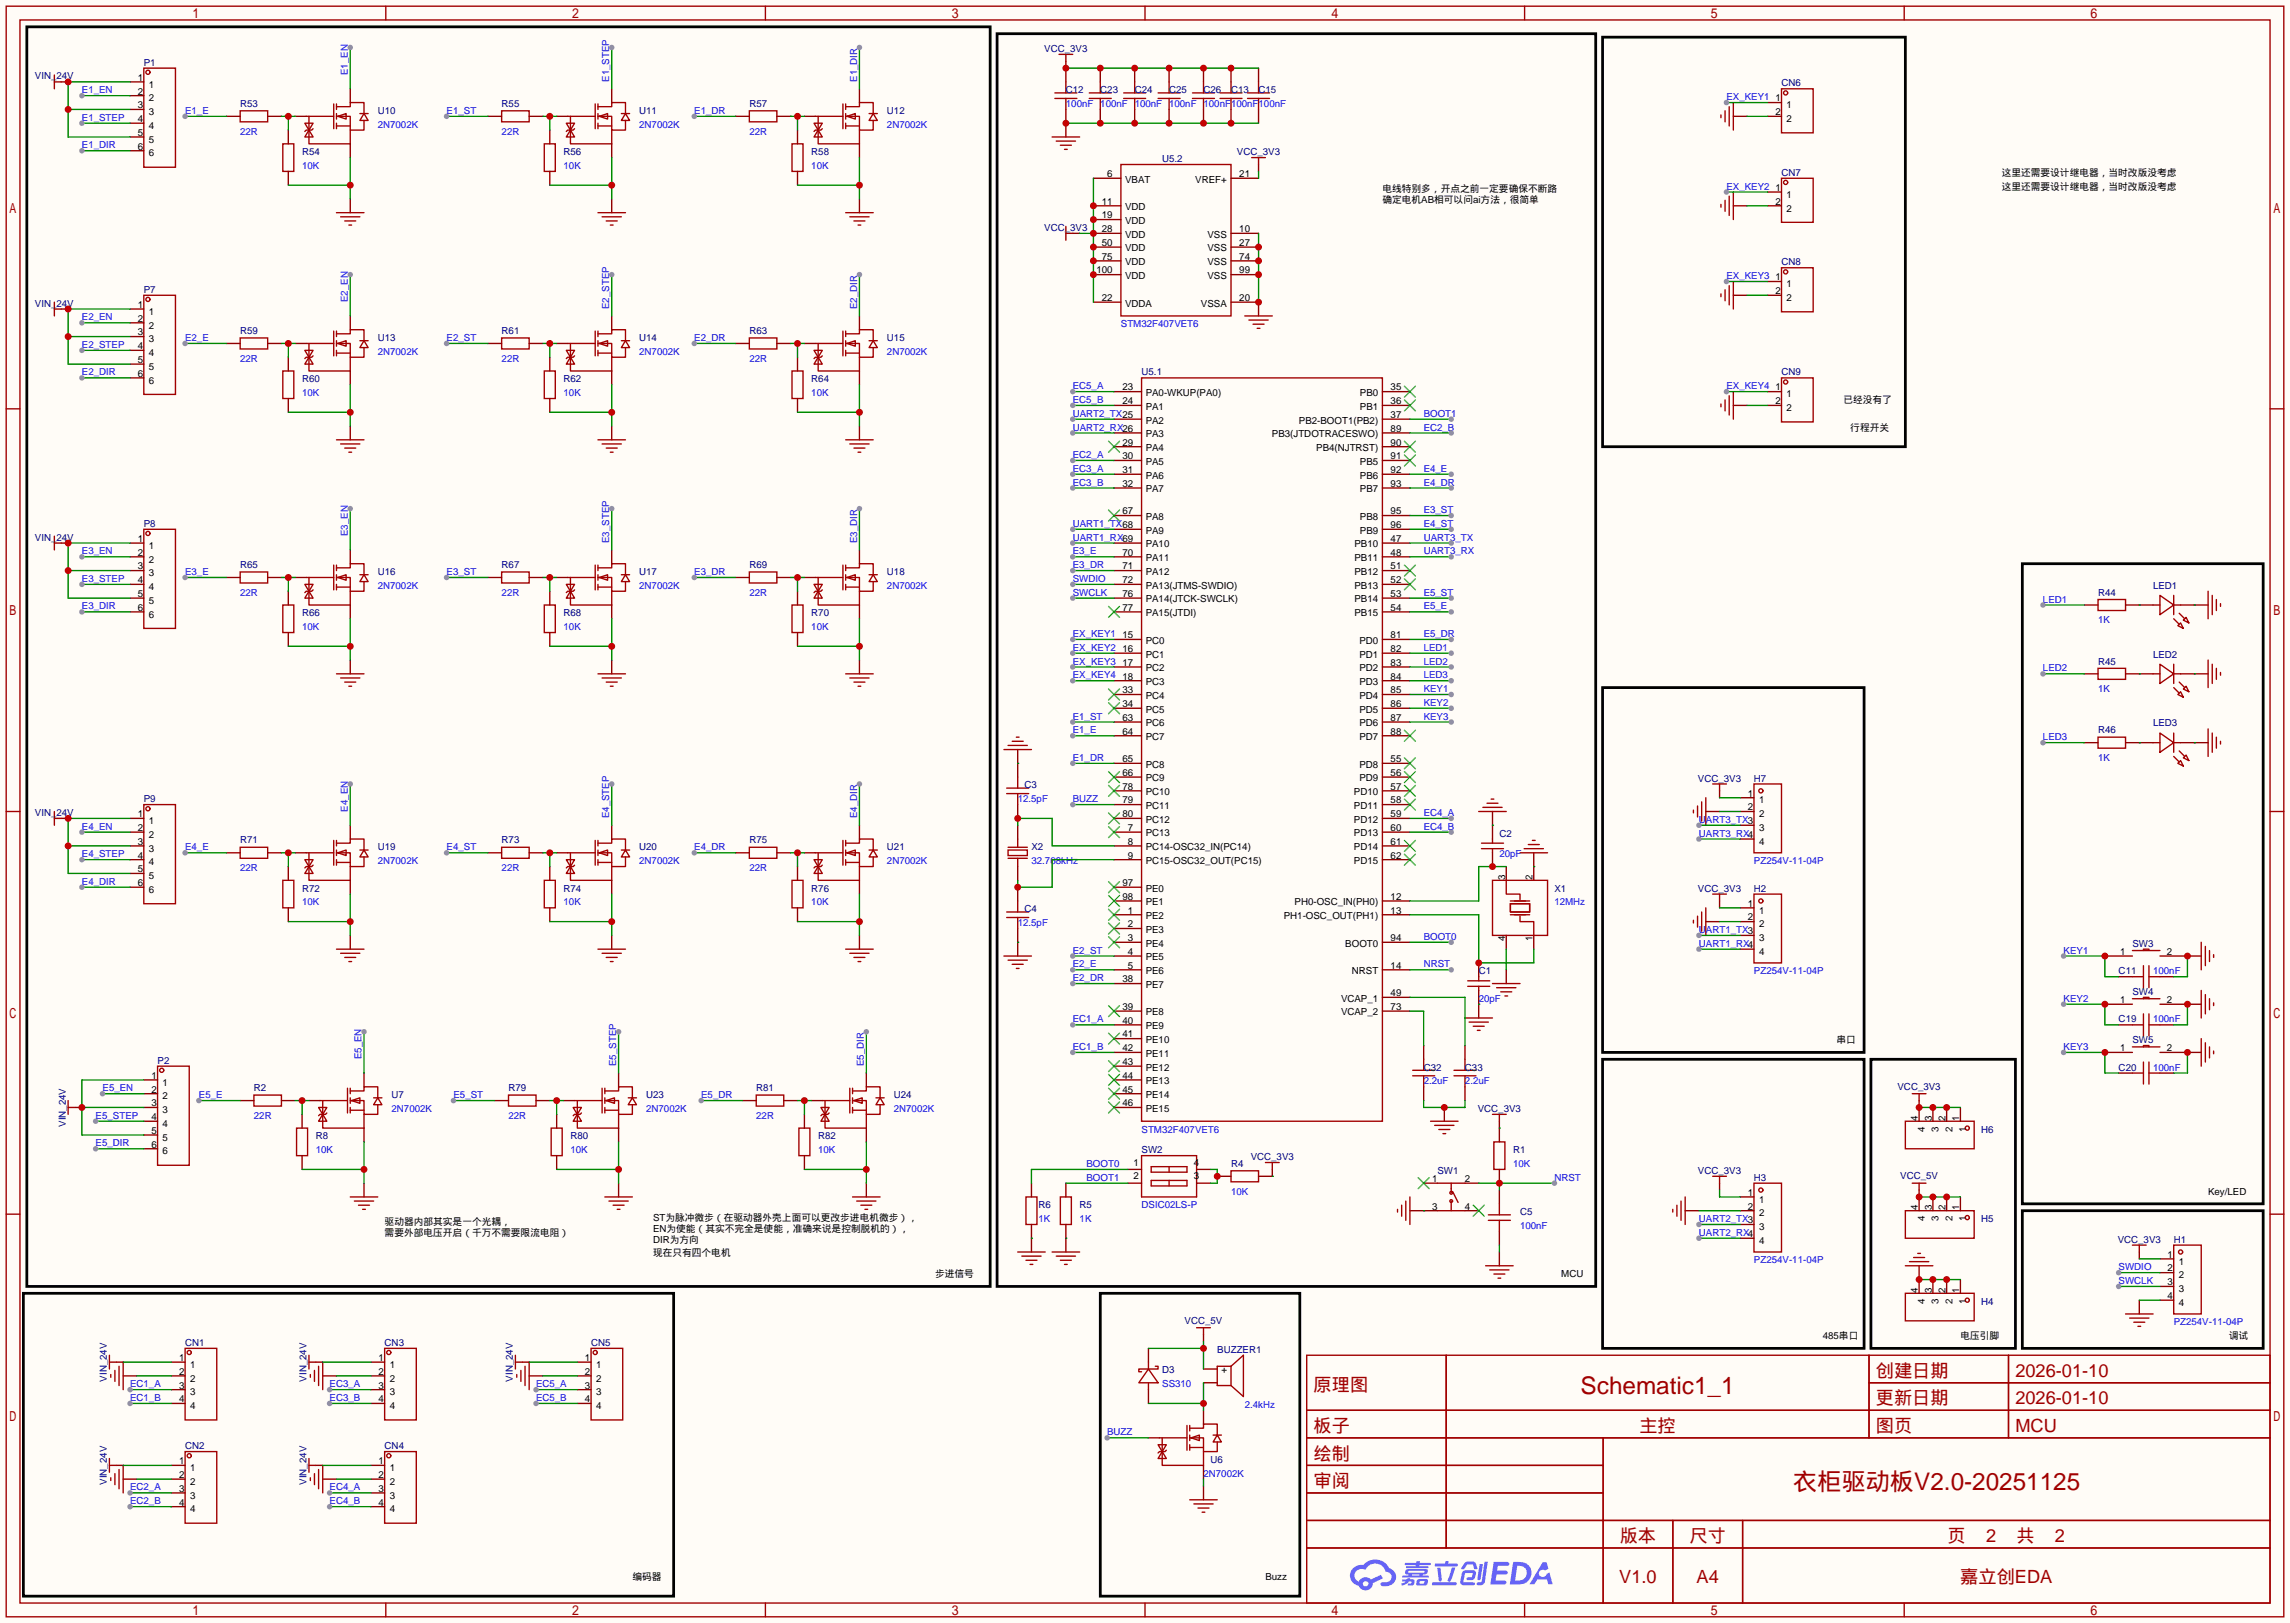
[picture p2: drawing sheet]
<svg xmlns="http://www.w3.org/2000/svg" width="423mm" height="299mm" viewBox="0 0 423 299" stroke-linecap="round" stroke-linejoin="round" font-family="sans-serif">
<defs><g id="words">
<g font-size="4.5" fill="#a00000">
<text x="291.7" y="257.2">Schematic1_1</text>
<text x="330.9" y="275">衣柜驱动板V2.0-20251125</text>
</g>
<g font-size="3.4" fill="#a00000">
<text x="242.4" y="256.6">原理图</text>
<text x="346.2" y="254.1">创建日期</text>
<text x="372" y="254.1">2026-01-10</text>
<text x="346.2" y="259.1">更新日期</text>
<text x="372" y="259.1">2026-01-10</text>
<text x="242.4" y="264.2">板子</text>
<text x="242.4" y="269.3">绘制</text>
<text x="302.6" y="264.2">主控</text>
<text x="346.2" y="264.2">图页</text>
<text x="372" y="264.2">MCU</text>
<text x="242.4" y="274.4">审阅</text>
<text x="299" y="284.5">版本</text>
<text x="311.8" y="284.5">尺寸</text>
<text x="359.5" y="284.5">页</text>
<text x="366.6" y="284.5">2</text>
<text x="372.2" y="284.5">共</text>
<text x="379.3" y="284.5">2</text>
<text x="298.9" y="292.2">V1.0</text>
<text x="313.1" y="292.2">A4</text>
<text x="361.8" y="292.2">嘉立创EDA</text>
</g>
<g font-size="1.8" fill="#000080">
<text x="192.7" y="9.6">VCC_3V3</text>
<text x="6.4" y="14.7">VIN_24V</text>
<text x="26.5" y="12.1">P1</text>
<text x="196.7" y="17.2">C12</text>
<text x="203.1" y="17.2">C23</text>
<text x="209.4" y="17.2">C24</text>
<text x="215.8" y="17.2">C25</text>
<text x="222.1" y="17.2">C26</text>
<text x="227.2" y="17.2">C13</text>
<text x="232.3" y="17.2">C15</text>
<text x="328.8" y="15.9">CN6</text>
<text x="44.3" y="19.7">R53</text>
<text x="69.7" y="21">U10</text>
<text x="92.6" y="19.7">R55</text>
<text x="118" y="21">U11</text>
<text x="138.3" y="19.7">R57</text>
<text x="163.7" y="21">U12</text>
<text x="55.8" y="28.6">R54</text>
<text x="104" y="28.6">R56</text>
<text x="149.7" y="28.6">R58</text>
<text x="214.5" y="29.9">U5.2</text>
<text x="228.3" y="28.6">VCC_3V3</text>
<text x="328.8" y="32.4">CN7</text>
<text x="192.7" y="42.6">VCC_3V3</text>
<text x="328.8" y="49">CN8</text>
<text x="6.4" y="56.6">VIN_24V</text>
<text x="26.5" y="54">P7</text>
<text x="44.3" y="61.7">R59</text>
<text x="69.7" y="62.9">U13</text>
<text x="92.6" y="61.7">R61</text>
<text x="118" y="62.9">U14</text>
<text x="138.3" y="61.7">R63</text>
<text x="163.7" y="62.9">U15</text>
<text x="55.8" y="70.5">R60</text>
<text x="104" y="70.5">R62</text>
<text x="149.7" y="70.5">R64</text>
<text x="210.7" y="69.3">U5.1</text>
<text x="328.8" y="69.3">CN9</text>
<text x="6.4" y="99.8">VIN_24V</text>
<text x="26.5" y="97.2">P8</text>
<text x="44.3" y="104.8">R65</text>
<text x="69.7" y="106.1">U16</text>
<text x="92.6" y="104.8">R67</text>
<text x="118" y="106.1">U17</text>
<text x="138.3" y="104.8">R69</text>
<text x="163.7" y="106.1">U18</text>
<text x="55.8" y="113.7">R66</text>
<text x="104" y="113.7">R68</text>
<text x="149.7" y="113.7">R70</text>
<text x="387.2" y="109.9">R44</text>
<text x="397.4" y="108.6">LED1</text>
<text x="387.2" y="122.6">R45</text>
<text x="397.4" y="121.3">LED2</text>
<text x="387.2" y="135.3">R46</text>
<text x="397.4" y="134">LED3</text>
<text x="26.5" y="148">P9</text>
<text x="189.1" y="145.5">C3</text>
<text x="313.4" y="144.2">VCC_3V3</text>
<text x="323.7" y="144.2">H7</text>
<text x="6.4" y="150.6">VIN_24V</text>
<text x="44.3" y="155.6">R71</text>
<text x="92.6" y="155.6">R73</text>
<text x="138.3" y="155.6">R75</text>
<text x="276.7" y="154.4">C2</text>
<text x="69.7" y="156.9">U19</text>
<text x="118" y="156.9">U20</text>
<text x="163.7" y="156.9">U21</text>
<text x="190.4" y="156.9">X2</text>
<text x="55.8" y="164.5">R72</text>
<text x="104" y="164.5">R74</text>
<text x="149.7" y="164.5">R76</text>
<text x="286.9" y="164.5">X1</text>
<text x="313.4" y="164.5">VCC_3V3</text>
<text x="323.7" y="164.5">H2</text>
<text x="189.1" y="168.3">C4</text>
<text x="272.9" y="179.8">C1</text>
<text x="391" y="179.8">C11</text>
<text x="393.6" y="174.7">SW3</text>
<text x="393.6" y="183.6">SW4</text>
<text x="391" y="188.7">C19</text>
<text x="29.1" y="196.3">P2</text>
<text x="262.8" y="197.5">C32</text>
<text x="270.4" y="197.5">C33</text>
<text x="391" y="197.5">C20</text>
<text x="393.6" y="192.5">SW5</text>
<text x="46.9" y="201.4">R2</text>
<text x="72.3" y="202.6">U7</text>
<text x="93.9" y="201.4">R79</text>
<text x="119.3" y="202.6">U23</text>
<text x="139.6" y="201.4">R81</text>
<text x="165" y="202.6">U24</text>
<text x="350.2" y="201.1">VCC_3V3</text>
<text x="12.1" y="207.9" transform="rotate(-90 12.1 207.9)">VIN_24V</text>
<text x="272.7" y="205.2">VCC_3V3</text>
<text x="365.6" y="209">H6</text>
<text x="58.3" y="210.2">R8</text>
<text x="105.3" y="210.2">R80</text>
<text x="151" y="210.2">R82</text>
<text x="210.7" y="212.8">SW2</text>
<text x="227.2" y="215.3">R4</text>
<text x="230.8" y="214.1">VCC_3V3</text>
<text x="279.3" y="212.8">R1</text>
<text x="265.3" y="216.6">SW1</text>
<text x="313.4" y="216.6">VCC_3V3</text>
<text x="323.7" y="217.9">H3</text>
<text x="350.7" y="217.6">VCC_5V</text>
<text x="191.6" y="222.9">R6</text>
<text x="199.3" y="222.9">R5</text>
<text x="280.5" y="224.2">C5</text>
<text x="365.6" y="225.5">H5</text>
<text x="390.9" y="229.3">VCC_3V3</text>
<text x="401.2" y="229.3">H1</text>
<text x="218.6" y="244.3">VCC_5V</text>
<text x="365.6" y="240.7">H4</text>
<text x="34.2" y="248.3">CN1</text>
<text x="71" y="248.3">CN3</text>
<text x="109.1" y="248.3">CN5</text>
<text x="224.7" y="249.6">BUZZER1</text>
<text x="19.7" y="254.9" transform="rotate(-90 19.7 254.9)">VIN_24V</text>
<text x="56.6" y="254.9" transform="rotate(-90 56.6 254.9)">VIN_24V</text>
<text x="94.7" y="254.9" transform="rotate(-90 94.7 254.9)">VIN_24V</text>
<text x="214.5" y="253.4">D3</text>
<text x="34.2" y="267.4">CN2</text>
<text x="71" y="267.4">CN4</text>
<text x="223.4" y="269.9">U6</text>
<text x="19.7" y="274" transform="rotate(-90 19.7 274)">VIN_24V</text>
<text x="56.6" y="274" transform="rotate(-90 56.6 274)">VIN_24V</text>
</g>
<g font-size="1.8" fill="#00f">
<text x="15.1" y="17.2">E1_EN</text>
<text x="64.2" y="13.8" transform="rotate(-90 64.2 13.8)">E1_EN</text>
<text x="112.5" y="15.1" transform="rotate(-90 112.5 15.1)">E1_STEP</text>
<text x="158.2" y="15.1" transform="rotate(-90 158.2 15.1)">E1_DIR</text>
<text x="15.1" y="22.3">E1_STEP</text>
<text x="34.2" y="21">E1_E</text>
<text x="69.7" y="23.6">2N7002K</text>
<text x="82.4" y="21">E1_ST</text>
<text x="118" y="23.6">2N7002K</text>
<text x="128.1" y="21">E1_DR</text>
<text x="163.7" y="23.6">2N7002K</text>
<text x="196.7" y="19.7">100nF</text>
<text x="203.1" y="19.7">100nF</text>
<text x="209.4" y="19.7">100nF</text>
<text x="215.8" y="19.7">100nF</text>
<text x="222.1" y="19.7">100nF</text>
<text x="227.2" y="19.7">100nF</text>
<text x="232.3" y="19.7">100nF</text>
<text x="318.6" y="18.5">EX_KEY1</text>
<text x="15.1" y="27.4">E1_DIR</text>
<text x="44.3" y="24.8">22R</text>
<text x="92.6" y="24.8">22R</text>
<text x="138.3" y="24.8">22R</text>
<text x="55.8" y="31.2">10K</text>
<text x="104" y="31.2">10K</text>
<text x="149.7" y="31.2">10K</text>
<text x="318.6" y="35">EX_KEY2</text>
<text x="318.6" y="51.5">EX_KEY3</text>
<text x="15.1" y="59.1">E2_EN</text>
<text x="64.2" y="55.8" transform="rotate(-90 64.2 55.8)">E2_EN</text>
<text x="112.5" y="57" transform="rotate(-90 112.5 57)">E2_STEP</text>
<text x="158.2" y="57" transform="rotate(-90 158.2 57)">E2_DIR</text>
<text x="15.1" y="64.2">E2_STEP</text>
<text x="34.2" y="62.9">E2_E</text>
<text x="69.7" y="65.5">2N7002K</text>
<text x="82.4" y="62.9">E2_ST</text>
<text x="118" y="65.5">2N7002K</text>
<text x="128.1" y="62.9">E2_DR</text>
<text x="163.7" y="65.5">2N7002K</text>
<text x="206.9" y="60.4">STM32F407VET6</text>
<text x="15.1" y="69.3">E2_DIR</text>
<text x="44.3" y="66.7">22R</text>
<text x="92.6" y="66.7">22R</text>
<text x="138.3" y="66.7">22R</text>
<text x="198" y="71.8">EC5_A</text>
<text x="318.6" y="71.8">EX_KEY4</text>
<text x="55.8" y="73.1">10K</text>
<text x="104" y="73.1">10K</text>
<text x="149.7" y="73.1">10K</text>
<text x="198" y="74.4">EC5_B</text>
<text x="198" y="76.9">UART2_TX25</text>
<text x="262.8" y="76.9">BOOT1</text>
<text x="198" y="79.4">UART2_RX26</text>
<text x="262.8" y="79.4">EC2_B</text>
<text x="198" y="84.5">EC2_A</text>
<text x="198" y="87.1">EC3_A</text>
<text x="198" y="89.6">EC3_B</text>
<text x="262.8" y="89.6">E4_DR</text>
<text x="262.8" y="87.1">E4_E</text>
<text x="262.8" y="94.7">E3_ST</text>
<text x="64.2" y="98.9" transform="rotate(-90 64.2 98.9)">E3_EN</text>
<text x="112.5" y="100.2" transform="rotate(-90 112.5 100.2)">E3_STEP</text>
<text x="158.2" y="100.2" transform="rotate(-90 158.2 100.2)">E3_DIR</text>
<text x="198" y="97.2">UART1_TX68</text>
<text x="198" y="99.8">UART1_RX69</text>
<text x="262.8" y="97.2">E4_ST</text>
<text x="262.8" y="99.8">UART3_TX</text>
<text x="15.1" y="107.4">E3_STEP</text>
<text x="15.1" y="102.3">E3_EN</text>
<text x="34.2" y="106.1">E3_E</text>
<text x="82.4" y="106.1">E3_ST</text>
<text x="128.1" y="106.1">E3_DR</text>
<text x="198" y="102.3">E3_E</text>
<text x="198" y="104.8">E3_DR</text>
<text x="198" y="107.4">SWDIO</text>
<text x="262.8" y="102.3">UART3_RX</text>
<text x="15.1" y="112.5">E3_DIR</text>
<text x="44.3" y="109.9">22R</text>
<text x="69.7" y="108.6">2N7002K</text>
<text x="92.6" y="109.9">22R</text>
<text x="118" y="108.6">2N7002K</text>
<text x="138.3" y="109.9">22R</text>
<text x="163.7" y="108.6">2N7002K</text>
<text x="198" y="109.9">SWCLK</text>
<text x="262.8" y="109.9">E5_ST</text>
<text x="262.8" y="112.5">E5_E</text>
<text x="377.1" y="111.2">LED1</text>
<text x="55.8" y="116.3">10K</text>
<text x="104" y="116.3">10K</text>
<text x="149.7" y="116.3">10K</text>
<text x="198" y="117.5">EX_KEY1</text>
<text x="262.8" y="117.5">E5_DR</text>
<text x="387.2" y="115">1K</text>
<text x="198" y="120.1">EX_KEY2</text>
<text x="198" y="122.6">EX_KEY3</text>
<text x="198" y="125.2">EX_KEY4</text>
<text x="262.8" y="120.1">LED1</text>
<text x="262.8" y="122.6">LED2</text>
<text x="262.8" y="125.2">LED3</text>
<text x="377.1" y="123.9">LED2</text>
<text x="262.8" y="127.7">KEY1</text>
<text x="262.8" y="130.2">KEY2</text>
<text x="387.2" y="127.7">1K</text>
<text x="198" y="132.8">E1_ST</text>
<text x="198" y="135.3">E1_E</text>
<text x="262.8" y="132.8">KEY3</text>
<text x="377.1" y="136.6">LED3</text>
<text x="198" y="140.4">E1_DR</text>
<text x="387.2" y="140.4">1K</text>
<text x="64.2" y="149.7" transform="rotate(-90 64.2 149.7)">E4_EN</text>
<text x="187.8" y="148">12.5pF</text>
<text x="198" y="148">BUZZ</text>
<text x="15.1" y="153.1">E4_EN</text>
<text x="112.5" y="151" transform="rotate(-90 112.5 151)">E4_STEP</text>
<text x="158.2" y="151" transform="rotate(-90 158.2 151)">E4_DIR</text>
<text x="262.8" y="150.6">EC4_A</text>
<text x="262.8" y="153.1">EC4_B</text>
<text x="313.6" y="151.8">UART3_TX3</text>
<text x="313.6" y="154.4">UART3_RX4</text>
<text x="15.1" y="158.2">E4_STEP</text>
<text x="34.2" y="156.9">E4_E</text>
<text x="44.3" y="160.7">22R</text>
<text x="69.7" y="159.4">2N7002K</text>
<text x="82.4" y="156.9">E4_ST</text>
<text x="92.6" y="160.7">22R</text>
<text x="118" y="159.4">2N7002K</text>
<text x="128.1" y="156.9">E4_DR</text>
<text x="138.3" y="160.7">22R</text>
<text x="163.7" y="159.4">2N7002K</text>
<text x="190.4" y="159.4">32.768kHz</text>
<text x="276.7" y="158.2">20pF</text>
<text x="323.7" y="159.4">PZ254V-11-04P</text>
<text x="15.1" y="163.3">E4_DIR</text>
<text x="55.8" y="167.1">10K</text>
<text x="104" y="167.1">10K</text>
<text x="149.7" y="167.1">10K</text>
<text x="286.9" y="167.1">12MHz</text>
<text x="187.8" y="170.9">12.5pF</text>
<text x="262.8" y="173.4">BOOT0</text>
<text x="313.6" y="172.1">UART1_TX3</text>
<text x="198" y="176">E2_ST</text>
<text x="198" y="178.5">E2_E</text>
<text x="262.8" y="178.5">NRST</text>
<text x="313.6" y="174.7">UART1_RX4</text>
<text x="323.7" y="179.8">PZ254V-11-04P</text>
<text x="380.9" y="176">KEY1</text>
<text x="397.4" y="179.8">100nF</text>
<text x="198" y="181">E2_DR</text>
<text x="272.9" y="184.8">20pF</text>
<text x="380.9" y="184.8">KEY2</text>
<text x="198" y="188.7">EC1_A</text>
<text x="397.4" y="188.7">100nF</text>
<text x="66.7" y="195.5" transform="rotate(-90 66.7 195.5)">E5_EN</text>
<text x="113.7" y="196.7" transform="rotate(-90 113.7 196.7)">E5_STEP</text>
<text x="159.4" y="196.7" transform="rotate(-90 159.4 196.7)">E5_DIR</text>
<text x="198" y="193.7">EC1_B</text>
<text x="380.9" y="193.7">KEY3</text>
<text x="397.4" y="197.5">100nF</text>
<text x="18.9" y="201.4">E5_EN</text>
<text x="36.7" y="202.6">E5_E</text>
<text x="83.7" y="202.6">E5_ST</text>
<text x="129.4" y="202.6">E5_DR</text>
<text x="262.8" y="200.1">2.2uF</text>
<text x="270.4" y="200.1">2.2uF</text>
<text x="17.7" y="206.4">E5_STEP</text>
<text x="46.9" y="206.4">22R</text>
<text x="72.3" y="205.2">2N7002K</text>
<text x="93.9" y="206.4">22R</text>
<text x="119.3" y="205.2">2N7002K</text>
<text x="139.6" y="206.4">22R</text>
<text x="165" y="205.2">2N7002K</text>
<text x="210.7" y="209">STM32F407VET6</text>
<text x="17.7" y="211.5">E5_DIR</text>
<text x="58.3" y="212.8">10K</text>
<text x="105.3" y="212.8">10K</text>
<text x="151" y="212.8">10K</text>
<text x="200.5" y="215.3">BOOT0</text>
<text x="279.3" y="215.3">10K</text>
<text x="200.5" y="217.9">BOOT1</text>
<text x="227.2" y="220.4">10K</text>
<text x="286.9" y="217.9">NRST</text>
<text x="191.6" y="225.5">1K</text>
<text x="199.3" y="225.5">1K</text>
<text x="210.7" y="222.9">DSIC02LS-P</text>
<text x="280.5" y="226.8">100nF</text>
<text x="313.6" y="225.5">UART2_TX3</text>
<text x="313.6" y="228">UART2_RX4</text>
<text x="323.7" y="233.1">PZ254V-11-04P</text>
<text x="391" y="234.4">SWDIO</text>
<text x="391" y="236.9">SWCLK</text>
<text x="401.2" y="244.5">PZ254V-11-04P</text>
<text x="24" y="256">EC1_A</text>
<text x="60.8" y="256">EC3_A</text>
<text x="98.9" y="256">EC5_A</text>
<text x="214.5" y="256">SS310</text>
<text x="24" y="258.5">EC1_B</text>
<text x="60.8" y="258.5">EC3_B</text>
<text x="98.9" y="258.5">EC5_B</text>
<text x="229.7" y="259.8">2.4kHz</text>
<text x="204.3" y="264.9">BUZZ</text>
<text x="24" y="275">EC2_A</text>
<text x="60.8" y="275">EC4_A</text>
<text x="222.1" y="272.5">2N7002K</text>
<text x="24" y="277.6">EC2_B</text>
<text x="60.8" y="277.6">EC4_B</text>
</g>
<g font-size="1.8">
<text x="25.4" y="14.9">1</text>
<text x="25.4" y="17.4">2</text>
<text x="27.5" y="16.2">1</text>
<text x="25.4" y="20">3</text>
<text x="25.4" y="22.5">4</text>
<text x="27.5" y="18.7">2</text>
<text x="27.5" y="21.2">3</text>
<text x="27.5" y="23.8">4</text>
<text x="327.7" y="18.7">1</text>
<text x="327.7" y="21.2">2</text>
<text x="329.7" y="20">1</text>
<text x="329.7" y="22.5">2</text>
<text x="25.4" y="25.1">5</text>
<text x="25.4" y="27.6">6</text>
<text x="27.5" y="26.3">5</text>
<text x="27.5" y="28.9">6</text>
<text x="204.4" y="32.7">6</text>
<text x="207.6" y="33.7">VBAT</text>
<text x="220.6" y="33.7">VREF+</text>
<text x="228.7" y="32.7">21</text>
<text x="255.1" y="35.5">电线特别多，开点之前一定要确保不断路</text>
<text x="327.7" y="35.2">1</text>
<text x="369.4" y="32.4">这里还需要设计继电器，当时改版没考虑</text>
<text x="369.4" y="35">这里还需要设计继电器，当时改版没考虑</text>
<text x="203.4" y="37.8">11</text>
<text x="203.4" y="40.3">19</text>
<text x="207.6" y="38.8">VDD</text>
<text x="207.6" y="41.3">VDD</text>
<text x="255.1" y="37.5">确定电机AB相可以问ai方法，很简单</text>
<text x="327.7" y="37.8">2</text>
<text x="329.7" y="36.5">1</text>
<text x="329.7" y="39">2</text>
<text x="203.4" y="42.8">28</text>
<text x="203.4" y="45.4">50</text>
<text x="203.4" y="47.9">75</text>
<text x="207.6" y="43.9">VDD</text>
<text x="207.6" y="46.4">VDD</text>
<text x="222.9" y="43.9">VSS</text>
<text x="222.9" y="46.4">VSS</text>
<text x="228.7" y="42.8">10</text>
<text x="228.7" y="45.4">27</text>
<text x="228.7" y="47.9">74</text>
<text x="202.4" y="50.5">100</text>
<text x="207.6" y="48.9">VDD</text>
<text x="207.6" y="51.5">VDD</text>
<text x="222.9" y="48.9">VSS</text>
<text x="222.9" y="51.5">VSS</text>
<text x="228.7" y="50.5">99</text>
<text x="327.7" y="51.7">1</text>
<text x="329.7" y="53">1</text>
<text x="25.4" y="56.8">1</text>
<text x="25.4" y="59.3">2</text>
<text x="27.5" y="58.1">1</text>
<text x="203.4" y="55.5">22</text>
<text x="207.6" y="56.6">VDDA</text>
<text x="221.7" y="56.6">VSSA</text>
<text x="228.7" y="55.5">20</text>
<text x="327.7" y="54.3">2</text>
<text x="329.7" y="55.5">2</text>
<text x="25.4" y="61.9">3</text>
<text x="25.4" y="64.4">4</text>
<text x="27.5" y="60.6">2</text>
<text x="27.5" y="63.2">3</text>
<text x="27.5" y="65.7">4</text>
<text x="25.4" y="67">5</text>
<text x="25.4" y="69.5">6</text>
<text x="27.5" y="68.2">5</text>
<text x="27.5" y="70.8">6</text>
<text x="207.2" y="72">23</text>
<text x="207.2" y="74.6">24</text>
<text x="211.5" y="73.1">PA0-WKUP(PA0)</text>
<text x="211.5" y="75.6">PA1</text>
<text x="251" y="73.1">PB0</text>
<text x="251" y="75.6">PB1</text>
<text x="256.7" y="72">35</text>
<text x="256.7" y="74.6">36</text>
<text x="256.7" y="77.1">37</text>
<text x="327.7" y="72">1</text>
<text x="327.7" y="74.6">2</text>
<text x="329.7" y="73.3">1</text>
<text x="329.7" y="75.9">2</text>
<text x="340.2" y="74.4">已经没有了</text>
<text x="207.2" y="82.2">29</text>
<text x="211.5" y="78.1">PA2</text>
<text x="211.5" y="80.7">PA3</text>
<text x="211.5" y="83.2">PA4</text>
<text x="234.8" y="80.7">PB3(JTDOTRACESWO)</text>
<text x="239.7" y="78.1">PB2-BOOT1(PB2)</text>
<text x="242.9" y="83.2">PB4(NJTRST)</text>
<text x="256.7" y="79.7">89</text>
<text x="256.7" y="82.2">90</text>
<text x="341.5" y="79.4">行程开关</text>
<text x="207.2" y="84.7">30</text>
<text x="207.2" y="87.3">31</text>
<text x="207.2" y="89.8">32</text>
<text x="211.5" y="85.8">PA5</text>
<text x="211.5" y="88.3">PA6</text>
<text x="251" y="85.8">PB5</text>
<text x="251" y="88.3">PB6</text>
<text x="256.7" y="84.7">91</text>
<text x="256.7" y="87.3">92</text>
<text x="256.7" y="89.8">93</text>
<text x="207.2" y="94.9">67</text>
<text x="211.5" y="90.8">PA7</text>
<text x="211.5" y="95.9">PA8</text>
<text x="251" y="90.8">PB7</text>
<text x="251" y="95.9">PB8</text>
<text x="256.7" y="94.9">95</text>
<text x="25.4" y="100">1</text>
<text x="27.5" y="101.3">1</text>
<text x="211.5" y="98.5">PA9</text>
<text x="211.5" y="101">PA10</text>
<text x="250" y="101">PB10</text>
<text x="251" y="98.5">PB9</text>
<text x="256.7" y="100">47</text>
<text x="256.7" y="97.4">96</text>
<text x="25.4" y="102.5">2</text>
<text x="25.4" y="105.1">3</text>
<text x="25.4" y="107.6">4</text>
<text x="27.5" y="103.8">2</text>
<text x="27.5" y="106.3">3</text>
<text x="207.2" y="102.5">70</text>
<text x="207.2" y="105.1">71</text>
<text x="207.2" y="107.6">72</text>
<text x="211.5" y="103.5">PA11</text>
<text x="211.5" y="106.1">PA12</text>
<text x="250" y="103.5">PB11</text>
<text x="250" y="106.1">PB12</text>
<text x="256.7" y="102.5">48</text>
<text x="256.7" y="105.1">51</text>
<text x="256.7" y="107.6">52</text>
<text x="25.4" y="110.1">5</text>
<text x="25.4" y="112.7">6</text>
<text x="27.5" y="108.9">4</text>
<text x="27.5" y="111.4">5</text>
<text x="27.5" y="114">6</text>
<text x="207.2" y="110.1">76</text>
<text x="207.2" y="112.7">77</text>
<text x="211.5" y="108.6">PA13(JTMS-SWDIO)</text>
<text x="211.5" y="111.2">PA14(JTCK-SWCLK)</text>
<text x="211.5" y="113.7">PA15(JTDI)</text>
<text x="250" y="108.6">PB13</text>
<text x="250" y="111.2">PB14</text>
<text x="250" y="113.7">PB15</text>
<text x="256.7" y="110.1">53</text>
<text x="256.7" y="112.7">54</text>
<text x="207.2" y="117.8">15</text>
<text x="211.5" y="118.8">PC0</text>
<text x="250.9" y="118.8">PD0</text>
<text x="256.7" y="117.8">81</text>
<text x="207.2" y="120.3">16</text>
<text x="207.2" y="122.8">17</text>
<text x="207.2" y="125.4">18</text>
<text x="211.5" y="121.3">PC1</text>
<text x="211.5" y="123.9">PC2</text>
<text x="250.9" y="121.3">PD1</text>
<text x="250.9" y="123.9">PD2</text>
<text x="256.7" y="120.3">82</text>
<text x="256.7" y="122.8">83</text>
<text x="256.7" y="125.4">84</text>
<text x="207.2" y="127.9">33</text>
<text x="207.2" y="130.5">34</text>
<text x="211.5" y="126.4">PC3</text>
<text x="211.5" y="128.9">PC4</text>
<text x="211.5" y="131.5">PC5</text>
<text x="250.9" y="126.4">PD3</text>
<text x="250.9" y="128.9">PD4</text>
<text x="250.9" y="131.5">PD5</text>
<text x="256.7" y="127.9">85</text>
<text x="256.7" y="130.5">86</text>
<text x="207.2" y="133">63</text>
<text x="207.2" y="135.5">64</text>
<text x="211.5" y="134">PC6</text>
<text x="211.5" y="136.6">PC7</text>
<text x="250.9" y="134">PD6</text>
<text x="250.9" y="136.6">PD7</text>
<text x="256.7" y="133">87</text>
<text x="256.7" y="135.5">88</text>
<text x="207.2" y="140.6">65</text>
<text x="207.2" y="143.2">66</text>
<text x="211.5" y="141.6">PC8</text>
<text x="250.9" y="141.6">PD8</text>
<text x="256.7" y="140.6">55</text>
<text x="256.7" y="143.2">56</text>
<text x="207.2" y="145.7">78</text>
<text x="207.2" y="148.2">79</text>
<text x="211.5" y="144.2">PC9</text>
<text x="211.5" y="146.7">PC10</text>
<text x="211.5" y="149.3">PC11</text>
<text x="249.9" y="146.7">PD10</text>
<text x="249.9" y="149.3">PD11</text>
<text x="250.9" y="144.2">PD9</text>
<text x="256.7" y="145.7">57</text>
<text x="256.7" y="148.2">58</text>
<text x="322.6" y="147">1</text>
<text x="322.6" y="149.5">2</text>
<text x="324.7" y="148.2">1</text>
<text x="25.4" y="150.8">1</text>
<text x="25.4" y="153.3">2</text>
<text x="25.4" y="155.9">3</text>
<text x="27.5" y="152.1">1</text>
<text x="27.5" y="154.6">2</text>
<text x="207.2" y="150.8">80</text>
<text x="208.2" y="153.3">7</text>
<text x="208.2" y="155.9">8</text>
<text x="211.5" y="154.3">PC13</text>
<text x="211.5" y="151.8">PC12</text>
<text x="249.9" y="151.8">PD12</text>
<text x="249.9" y="154.3">PD13</text>
<text x="256.7" y="150.8">59</text>
<text x="256.7" y="153.3">60</text>
<text x="256.7" y="155.9">61</text>
<text x="324.7" y="150.8">2</text>
<text x="324.7" y="153.3">3</text>
<text x="324.7" y="155.9">4</text>
<text x="25.4" y="158.4">4</text>
<text x="25.4" y="160.9">5</text>
<text x="27.5" y="157.1">3</text>
<text x="27.5" y="159.7">4</text>
<text x="208.2" y="158.4">9</text>
<text x="211.5" y="156.9">PC14-OSC32_IN(PC14)</text>
<text x="211.5" y="159.4">PC15-OSC32_OUT(PC15)</text>
<text x="249.9" y="156.9">PD14</text>
<text x="249.9" y="159.4">PD15</text>
<text x="256.7" y="158.4">62</text>
<text x="25.4" y="163.5">6</text>
<text x="27.5" y="162.2">5</text>
<text x="27.5" y="164.8">6</text>
<text x="207.2" y="163.5">97</text>
<text x="207.2" y="166">98</text>
<text x="211.5" y="164.5">PE0</text>
<text x="211.5" y="167">PE1</text>
<text x="238.9" y="167">PH0-OSC_IN(PH0)</text>
<text x="256.7" y="166">12</text>
<text x="277.8" y="162.4" transform="rotate(-90 277.8 162.4)">3</text>
<text x="282.9" y="162.4" transform="rotate(-90 282.9 162.4)">2</text>
<text x="322.6" y="167.3">1</text>
<text x="208.2" y="168.6">1</text>
<text x="208.2" y="171.1">2</text>
<text x="208.2" y="173.6">3</text>
<text x="211.5" y="169.6">PE2</text>
<text x="211.5" y="172.1">PE3</text>
<text x="236.9" y="169.6">PH1-OSC_OUT(PH1)</text>
<text x="256.7" y="173.6">94</text>
<text x="256.7" y="168.6">13</text>
<text x="277.8" y="173.6" transform="rotate(-90 277.8 173.6)">4</text>
<text x="282.9" y="173.6" transform="rotate(-90 282.9 173.6)">1</text>
<text x="322.6" y="169.8">2</text>
<text x="324.7" y="168.6">1</text>
<text x="324.7" y="171.1">2</text>
<text x="324.7" y="173.6">3</text>
<text x="208.2" y="176.2">4</text>
<text x="208.2" y="178.7">5</text>
<text x="211.5" y="174.7">PE4</text>
<text x="211.5" y="177.2">PE5</text>
<text x="211.5" y="179.7">PE6</text>
<text x="248.3" y="174.7">BOOT0</text>
<text x="249.5" y="179.7">NRST</text>
<text x="256.7" y="178.7">14</text>
<text x="324.7" y="176.2">4</text>
<text x="391.3" y="176.2">1</text>
<text x="399.9" y="176.2">2</text>
<text x="207.2" y="181.3">38</text>
<text x="211.5" y="182.3">PE7</text>
<text x="247.5" y="184.8">VCAP_1</text>
<text x="256.7" y="183.8">49</text>
<text x="391.3" y="185.1">1</text>
<text x="399.9" y="185.1">2</text>
<text x="207.2" y="186.3">39</text>
<text x="207.2" y="188.9">40</text>
<text x="207.2" y="191.4">41</text>
<text x="211.5" y="187.4">PE8</text>
<text x="211.5" y="189.9">PE9</text>
<text x="247.5" y="187.4">VCAP_2</text>
<text x="256.7" y="186.3">73</text>
<text x="207.2" y="194">42</text>
<text x="207.2" y="196.5">43</text>
<text x="211.5" y="192.4">PE10</text>
<text x="211.5" y="195">PE11</text>
<text x="211.5" y="197.5">PE12</text>
<text x="339" y="192.5">串口</text>
<text x="391.3" y="194">1</text>
<text x="399.9" y="194">2</text>
<text x="28" y="199">1</text>
<text x="28" y="201.6">2</text>
<text x="30" y="200.3">1</text>
<text x="30" y="202.9">2</text>
<text x="207.2" y="199">44</text>
<text x="207.2" y="201.6">45</text>
<text x="211.5" y="200.1">PE13</text>
<text x="211.5" y="202.6">PE14</text>
<text x="28" y="204.1">3</text>
<text x="28" y="206.7">4</text>
<text x="28" y="209.2">5</text>
<text x="30" y="205.4">3</text>
<text x="30" y="207.9">4</text>
<text x="207.2" y="204.1">46</text>
<text x="211.5" y="205.1">PE15</text>
<text x="354" y="206.8" transform="rotate(-90 354 206.8)">4</text>
<text x="355.3" y="208.8" transform="rotate(-90 355.3 208.8)">4</text>
<text x="356.5" y="206.8" transform="rotate(-90 356.5 206.8)">3</text>
<text x="357.8" y="208.8" transform="rotate(-90 357.8 208.8)">3</text>
<text x="359.1" y="206.8" transform="rotate(-90 359.1 206.8)">2</text>
<text x="360.3" y="208.8" transform="rotate(-90 360.3 208.8)">2</text>
<text x="361.6" y="206.8" transform="rotate(-90 361.6 206.8)">1</text>
<text x="362.9" y="208.8" transform="rotate(-90 362.9 208.8)">1</text>
<text x="28" y="211.7">6</text>
<text x="30" y="210.5">5</text>
<text x="30" y="213">6</text>
<text x="209.2" y="215.1">1</text>
<text x="220.4" y="215.1">4</text>
<text x="209.2" y="217.6">2</text>
<text x="220.4" y="217.6">3</text>
<text x="264.3" y="218.1">1</text>
<text x="270.4" y="218.1">2</text>
<text x="322.6" y="220.6">1</text>
<text x="324.7" y="221.9">1</text>
<text x="407.5" y="220.4">Key/LED</text>
<text x="71" y="226">驱动器内部其实是一个光耦，</text>
<text x="120.5" y="225.2">ST为脉冲微步（在驱动器外壳上面可以更改步进电机微步），</text>
<text x="120.5" y="227.3">EN为使能（其实不完全是使能，准确来说是控制脱机的），</text>
<text x="264.3" y="223.2">3</text>
<text x="270.4" y="223.2">4</text>
<text x="322.6" y="223.2">2</text>
<text x="324.7" y="224.4">2</text>
<text x="324.7" y="227">3</text>
<text x="354" y="223.3" transform="rotate(-90 354 223.3)">4</text>
<text x="355.3" y="225.3" transform="rotate(-90 355.3 225.3)">4</text>
<text x="356.5" y="223.3" transform="rotate(-90 356.5 223.3)">3</text>
<text x="357.8" y="225.3" transform="rotate(-90 357.8 225.3)">3</text>
<text x="359.1" y="223.3" transform="rotate(-90 359.1 223.3)">2</text>
<text x="360.3" y="225.3" transform="rotate(-90 360.3 225.3)">2</text>
<text x="361.6" y="223.3" transform="rotate(-90 361.6 223.3)">1</text>
<text x="362.9" y="225.3" transform="rotate(-90 362.9 225.3)">1</text>
<text x="71" y="228">需要外部电压开启（千万不需要限流电阻）</text>
<text x="120.5" y="229.3">DIR为方向</text>
<text x="120.5" y="231.8">现在只有四个电机</text>
<text x="324.7" y="229.5">4</text>
<text x="400.1" y="232.1">1</text>
<text x="402.1" y="233.3">1</text>
<text x="172.6" y="235.6">步进信号</text>
<text x="288.2" y="235.6">MCU</text>
<text x="354" y="238.5" transform="rotate(-90 354 238.5)">4</text>
<text x="356.5" y="238.5" transform="rotate(-90 356.5 238.5)">3</text>
<text x="359.1" y="238.5" transform="rotate(-90 359.1 238.5)">2</text>
<text x="361.6" y="238.5" transform="rotate(-90 361.6 238.5)">1</text>
<text x="400.1" y="234.6">2</text>
<text x="400.1" y="237.1">3</text>
<text x="400.1" y="239.7">4</text>
<text x="402.1" y="235.9">2</text>
<text x="402.1" y="238.4">3</text>
<text x="355.3" y="240.6" transform="rotate(-90 355.3 240.6)">4</text>
<text x="357.8" y="240.6" transform="rotate(-90 357.8 240.6)">3</text>
<text x="360.3" y="240.6" transform="rotate(-90 360.3 240.6)">2</text>
<text x="362.9" y="240.6" transform="rotate(-90 362.9 240.6)">1</text>
<text x="402.1" y="241">4</text>
<text x="33" y="251.1">1</text>
<text x="69.9" y="251.1">1</text>
<text x="108" y="251.1">1</text>
<text x="336.4" y="247.1">485串口</text>
<text x="361.8" y="247.1">电压引脚</text>
<text x="411.4" y="247.1">调试</text>
<text x="33" y="253.7">2</text>
<text x="33" y="256.2">3</text>
<text x="35.1" y="252.4">1</text>
<text x="35.1" y="254.9">2</text>
<text x="35.1" y="257.5">3</text>
<text x="69.9" y="253.7">2</text>
<text x="69.9" y="256.2">3</text>
<text x="71.9" y="252.4">1</text>
<text x="71.9" y="254.9">2</text>
<text x="71.9" y="257.5">3</text>
<text x="108" y="253.7">2</text>
<text x="108" y="256.2">3</text>
<text x="110" y="252.4">1</text>
<text x="110" y="254.9">2</text>
<text x="110" y="257.5">3</text>
<text x="225.4" y="253.4">+</text>
<text x="33" y="258.7">4</text>
<text x="35.1" y="260">4</text>
<text x="69.9" y="258.7">4</text>
<text x="71.9" y="260">4</text>
<text x="108" y="258.7">4</text>
<text x="110" y="260">4</text>
<text x="33" y="270.2">1</text>
<text x="33" y="272.7">2</text>
<text x="33" y="275.2">3</text>
<text x="35.1" y="271.4">1</text>
<text x="35.1" y="274">2</text>
<text x="69.9" y="270.2">1</text>
<text x="69.9" y="272.7">2</text>
<text x="69.9" y="275.2">3</text>
<text x="71.9" y="271.4">1</text>
<text x="71.9" y="274">2</text>
<text x="33" y="277.8">4</text>
<text x="35.1" y="276.5">3</text>
<text x="35.1" y="279.1">4</text>
<text x="69.9" y="277.8">4</text>
<text x="71.9" y="276.5">3</text>
<text x="71.9" y="279.1">4</text>
<text x="116.7" y="291.5">编码器</text>
<text x="233.6" y="291.5">Buzz</text>
</g>
</g></defs>
<path d="M0 0h422.7v299.5h-422.7z" fill="#fffcf7"/>
<g fill="none" stroke="#a10000" stroke-width=".25">
<path d="M1.1 1.1h420.4v297.2h-420.4zM3.7 3.7h415.3v292.1h-415.3zM71.2 1.1v2.6M141.3 1.1v2.6M211.3 1.1v2.6M281.4 1.1v2.6M351.5 1.1v2.6M1.1 75.4h2.6M419 75.4h2.5M1.1 149.7h2.6M419 149.7h2.5M1.1 224h2.6"/>
<path d="M419 224h2.5M241.2 250.1h177.8v45.7h-177.8zM266.9 250.1v35.5M345 250.1v15.2M345 255.1h74M370.7 250.1v15.2M241.2 260.2h177.8M241.2 265.3h177.8M241.2 270.4h54.7M241.2 275.5h54.7M295.9 265.3v30.5M71.2 295.8v2.5"/>
<path d="M141.3 295.8v2.5M211.3 295.8v2.5M241.2 280.5h177.8M241.2 285.6h177.8M281.4 295.8v2.5M308.8 280.5v15.3M321.6 280.5v15.3M351.5 295.8v2.5"/>
</g>
<g fill="#5487ff">
<path d="M275.7 288.2h1.6a1.34 1.34 0 0 1 1.2 .2 .37 .37 0 0 1-.3 .5h-1.7l-.2 .9h1.6a.37 .37 0 0 1 .4 .4 .37 .37 0 0 1-.4 .3h-1.7l-.2 1.1h.8a1.26 1.26 0 0 1 1.2 .2 .36 .36 0 0 1-.3 .6h-2.6z"/>
<path d="M284.7 288.2h.7l.4 1.3-.6 .3a.72 .72 0 0 0-1.1 .2 .72 .72 0 0 0 .3 1 .72 .72 0 0 0 1-.4l.1-.2 .5-.3 .6 2.2h-.8l-.3-.9h-1.8l-.5 .9h-.9z"/>
<path d="M273.1 288.6h.6l-.4 2.7a.31 .31 0 0 1-.3 .3 .31 .31 0 0 1-.3-.3z"/>
<path d="M274 288.2h.6l-.5 3.6a.97 .97 0 0 1-1.6 .5l.2-.3 .6-.1 .2-.1z"/>
<path d="M270.3 288.4l.5-.3 1.2 .1 .4 .4 .3 .8-.1 .1h-.5l-.3-.8h-.8h-.2l-.6 .8h-.5v-.1z"/>
<path d="M269.9 290l.5-.3h1.4a.69 .69 0 0 1 .6 .5 .69 .69 0 0 1-.1 .7 .74 .74 0 0 1-.8 .7h-.6a.27 .27 0 0 1-.2-.3 .27 .27 0 0 1 .3-.3h.6l.2-.7h-1.4l-.3 1.6 1.9 .1a.28 .28 0 0 1 .2 .3 .28 .28 0 0 1-.3 .2h-1.9l-.4-.3-.1-.4z"/>
<path d="M264.3 292h4.3a.28 .28 0 0 1 .3 .3 .28 .28 0 0 1-.3 .2h-4.2l-.1-.1z"/>
<path d="M268 289.2h.6l-.8 2.5a.3 .3 0 0 1-.4 .2 .3 .3 0 0 1-.2-.3z"/>
<path d="M265.3 289.3h.6l.2 2.2-.2 .3-.4-.2z"/>
<path d="M264.8 288.5h1.9l.2-.5h.5l-.1 .5h1.5a.27 .27 0 0 1 .3 .3 .27 .27 0 0 1-.3 .3h-3.9l-.1-.2z"/>
<path d="M258.9 291.4h.7l.1-.2h.6l-.1 .2 .8 .1a.7 .7 0 0 1-.5 1.1h-.7v-.4l.7-.1v-.2l-.5-.1-.5 .5-.8 .3-.1-.4 .8-.4h-.6z"/>
<path d="M259.3 288.4h2.1l.1-.3h.6l-.1 .3h1.9l.2 .2-.2 .2h-1.9l-.1 .2h1.6l.2 .2-.2 .1h-3.9l-.1-.3h1.8v-.2h-1.9l-.1-.1z"/>
<path d="M279.3 288.2l-.6 4.2h1.4a2.14 2.14 0 0 0 2.6-2.2 2.14 2.14 0 0 0-2.7-2zM280 288.9a1.37 1.37 0 0 1 1.8 1.2 1.37 1.37 0 0 1-1.5 1.5h-.7z"/>
<path d="M259.4 289.7a.47 .47 0 0 0-.1 .6 .47 .47 0 0 0 .6 .2l.1 .2h-1.2v.4h4.7l.2-.2-.2-.2h-.9l.1-.2a.6 .6 0 0 0 .7-.2 .6 .6 0 0 0 0-.7l-3.6-.1zM260 289.9h2.8l.1 .1-.1 .2h-2.8zM260.6 290.5h1.4l-.1 .2h-1.2z"/>
<path d="M261.6 291.5a.9 .9 0 0 0-.1 1 2.48 2.48 0 0 0 1.9-.1 .84 .84 0 0 0 0-1l-1.4-.1zM262.1 291.8l.7-.1 .1 .3-.2 .2h-.7z"/>
<path d="M249.8 289.3a1.91 1.91 0 0 0-.6 2 1.91 1.91 0 0 0 1.6 1.3 1.35 1.35 0 0 0 1.5 .8 1.35 1.35 0 0 0 1.1-1.3l1.9-.9-.5-.6-1.8 .8a1.41 1.41 0 0 0-2.2 .4 1.25 1.25 0 0 1-.6-1.8 1.25 1.25 0 0 1 1.8-.3 1.97 1.97 0 0 1 2-1.2 1.97 1.97 0 0 1 1.7 1.5 .96 .96 0 0 1 1.1 .9 .96 .96 0 0 1-.9 1h-.6a.39 .39 0 0 0-.5 .3 .39 .39 0 0 0 .4 .5 1.87 1.87 0 0 0 1.9-.6 1.87 1.87 0 0 0 .3-2l-.6-.6-.4-.2a2.86 2.86 0 0 0-4.8-.5l-.3-.1a2.27 2.27 0 0 0-1.5 .6zM251.6 292.3a.49 .49 0 0 1 .9 0 .49 .49 0 0 1-.9 0z"/>
</g>
<g fill="none" stroke="#a10000" stroke-width=".25">
<path d="M10 13.8v2.6M10 15.1h1.3M26.5 12.6h5.9v18.3h-5.9zM61.6 19.2v4.5M62.1 19.7h2.5v-.8h2.6v2.1M62.1 19.2v1M109.9 19.2v4.5M110.4 19.7h2.5v-.8h2.5v2.1M110.4 19.2v1M155.6 19.2v4.5M156.1 19.7h2.5v-.8h2.6v2.1M156.1 19.2v1"/>
<path d="M194.7 18.2h4.1M194.7 17.1h4.1M195.5 10h2.5M196.7 10v1.3M196.7 15.1v2M196.7 18.2v2M201 18.2h4.1M201 17.1h4.1M203.1 15.1v2M203.1 18.2v2M207.4 18.2h4.1M207.4 17.1h4.1"/>
<path d="M209.4 15.1v2M209.4 18.2v2M213.7 18.2h4.1M213.7 17.1h4.1M215.8 15.1v2M215.8 18.2v2M220.1 18.2h4.1M220.1 17.1h4.1M222.1 15.1v2M222.1 18.2v2M225.2 18.2h4M225.2 17.1h4"/>
<path d="M227.2 15.1v2M227.2 18.2v2M230.3 18.2h4M230.3 17.1h4M232.3 15.1v2M232.3 18.2v2M319.2 19.7v3.5M319.9 18.9v5.1M328.8 16.4h5.8v8.1h-5.8zM44.3 20.4h5.1v2.1h-5.1zM52.2 26.5h2v5.1h-2zM56.3 22.7h1.5l-.8 1.3z"/>
<path d="M56.5 21.5h5.1M57 24l.8 1.3h-1.5zM57 21.5v5h7.6v-2.5M57.8 23.7l-.3 .3h-1l-.2 .3M62.1 21.5h2.5v2.5h2.6v-1.8M62.1 21v1M62.1 22.7v1M62.1 23.2h2.5M62.1 39.2h5.1M62.4 21.5l1.5-.5v1zM66.4 21h1.5M67.2 21l.7 1.2h-1.5z"/>
<path d="M92.6 20.4h5.1v2.1h-5.1zM100.5 26.5h2v5.1h-2zM104.5 22.7h1.5l-.7 1.3zM104.8 21.5h5.1M105.3 24l.7 1.3h-1.5zM105.3 21.5v5h7.6v-2.5M106 23.7l-.2 .3h-1l-.3 .3M110.4 21.5h2.5v2.5h2.5v-1.8M110.4 23.2h2.5M110.4 39.2h5M110.4 21v1M110.4 22.7v1"/>
<path d="M110.6 21.5l1.5-.5v1zM114.7 21h1.5M115.4 21l.8 1.2h-1.5zM138.3 20.4h5.1v2.1h-5.1zM146.2 26.5h2v5.1h-2zM150.2 22.7h1.6l-.8 1.3zM150.5 21.5h5.1M151 24l.8 1.3h-1.6zM151 21.5v5h7.6v-2.5M151.8 23.7l-.3 .3h-1l-.3 .3M156.1 21.5h2.5v2.5h2.6v-1.8M156.1 23.2h2.5"/>
<path d="M156.1 39.2h5.1M156.1 21v1M156.1 22.7v1M156.3 21.5l1.6-.5v1zM160.4 21h1.5M161.2 21l.7 1.2h-1.5zM194.2 25.3h5.1M194.9 26h3.6M195.7 26.8h2M196.5 27.6h.5M206.9 30.4h20.3v27.9h-20.3zM231 29.1h2.6"/>
<path d="M232.3 29.1v1.3M317.6 21.2v.5M317.6 37.7v.5M318.4 20.4v2.1M318.4 37v2M319.2 36.2v3.6M319.9 35.4v5.1M328.8 32.9h5.8v8.1h-5.8zM10 55.8v2.5M10 57h1.3M26.5 54.5h5.9v18.3h-5.9zM62.9 40h3.5"/>
<path d="M63.6 40.8h2.1M64.4 41.5h.5M111.1 40h3.6M111.9 40.8h2M112.6 41.5h.6M156.8 40h3.6M157.6 40.8h2M158.4 41.5h.5M196.7 41.8v2.5M196.7 43.1h1.3M229.7 58.3h5.1M230.5 59.1h3.6"/>
<path d="M231.3 59.8h2M317.6 54.2v.5M318.4 53.5v2M319.2 52.7v3.6M319.9 51.9v5.1M328.8 49.4h5.8v8.1h-5.8zM44.3 62.4h5.1v2h-5.1zM52.2 68.5h2v5h-2zM56.3 64.6h1.5l-.8 1.3zM56.5 63.4h5.1M57 65.9l.8 1.3h-1.5zM57 63.4v5.1h7.6v-2.6"/>
<path d="M57.8 65.7l-.3 .2h-1l-.2 .3M61.6 61.1v4.6M62.1 63.4h2.5v2.5h2.6v-1.8M62.1 61.6h2.5v-.8h2.6v2.1M62.1 61.1v1M62.1 62.9v1M62.1 64.6v1.1M62.1 65.2h2.5M62.4 63.4l1.5-.5v1zM66.4 62.9h1.5M67.2 62.9l.7 1.2h-1.5zM92.6 62.4h5.1v2h-5.1z"/>
<path d="M100.5 68.5h2v5h-2zM104.5 64.6h1.5l-.7 1.3zM104.8 63.4h5.1M105.3 65.9l.7 1.3h-1.5zM105.3 63.4v5.1h7.6v-2.6M106 65.7l-.2 .2h-1l-.3 .3M109.9 61.1v4.6M110.4 63.4h2.5v2.5h2.5v-1.8M110.4 61.6h2.5v-.8h2.5v2.1M110.4 61.1v1M110.4 62.9v1M110.4 64.6v1.1"/>
<path d="M110.4 65.2h2.5M110.6 63.4l1.5-.5v1zM114.7 62.9h1.5M115.4 62.9l.8 1.2h-1.5zM138.3 62.4h5.1v2h-5.1zM146.2 68.5h2v5h-2zM150.2 64.6h1.6l-.8 1.3zM150.5 63.4h5.1M151 65.9l.8 1.3h-1.6zM151 63.4v5.1h7.6v-2.6M151.8 65.7l-.3 .2h-1l-.3 .3M155.6 61.1v4.6"/>
<path d="M156.1 63.4h2.5v2.5h2.6v-1.8M156.1 61.6h2.5v-.8h2.6v2.1M156.1 61.1v1M156.1 62.9v1M156.1 64.6v1.1M156.1 65.2h2.5M156.3 63.4l1.6-.5v1zM160.4 62.9h1.5M161.2 62.9l.7 1.2h-1.5zM210.7 69.7h44.4v137.2h-44.4zM232 60.6h.5M317.6 74.5v.6"/>
<path d="M318.4 73.8v2M319.2 73v3.6M319.9 72.3v5M328.8 69.7h5.8v8.2h-5.8zM10 98.9v2.6M26.5 97.7h5.9v18.3h-5.9zM62.1 81.2h5.1M62.9 81.9h3.5M63.6 82.7h2.1M64.4 83.4h.5M110.4 81.2h5M111.1 81.9h3.6"/>
<path d="M111.9 82.7h2M112.6 83.4h.6M156.1 81.2h5.1M156.8 81.9h3.6M157.6 82.7h2M158.4 83.4h.5M10 100.2h1.3M44.3 105.5h5.1v2.1h-5.1zM52.2 111.6h2v5.1h-2zM56.3 107.8h1.5l-.8 1.3zM56.5 106.6h5.1M57 109.1l.8 1.3h-1.5z"/>
<path d="M57 106.6v5h7.6v-2.5M57.8 108.8l-.3 .3h-1l-.2 .2M61.6 104.3v4.5M62.1 106.6h2.5v2.5h2.6v-1.8M62.1 104.8h2.5v-.8h2.6v2M62.1 104.3v1M62.1 106v1.1M62.1 107.8v1M62.1 108.3h2.5M62.4 106.6l1.5-.6v1.1zM66.4 106h1.5M67.2 106l.7 1.3h-1.5z"/>
<path d="M92.6 105.5h5.1v2.1h-5.1zM100.5 111.6h2v5.1h-2zM104.5 107.8h1.5l-.7 1.3zM104.8 106.6h5.1M105.3 109.1l.7 1.3h-1.5zM105.3 106.6v5h7.6v-2.5M106 108.8l-.2 .3h-1l-.3 .2M109.9 104.3v4.5M110.4 106.6h2.5v2.5h2.5v-1.8M110.4 104.8h2.5v-.8h2.5v2M110.4 104.3v1M110.4 106v1.1"/>
<path d="M110.4 107.8v1M110.4 108.3h2.5M110.6 106.6l1.5-.6v1.1zM114.7 106h1.5M115.4 106l.8 1.3h-1.5zM138.3 105.5h5.1v2.1h-5.1zM146.2 111.6h2v5.1h-2zM150.2 107.8h1.6l-.8 1.3zM150.5 106.6h5.1M151 109.1l.8 1.3h-1.6zM151 106.6v5h7.6v-2.5M151.8 108.8l-.3 .3h-1l-.3 .2"/>
<path d="M155.6 104.3v4.5M156.1 106.6h2.5v2.5h2.6v-1.8M156.1 104.8h2.5v-.8h2.6v2M156.1 104.3v1M156.1 106v1.1M156.1 107.8v1M156.1 108.3h2.5M156.3 106.6l1.6-.6v1.1zM160.4 106h1.5M161.2 106l.7 1.3h-1.5zM387.2 110.6h5.1v2h-5.1zM397.4 111.6h1.3"/>
<path d="M398.7 109.9l2.5 1.7-2.5 1.8zM401.2 114.2l1 1M401.2 111.6h1.3M401.2 109.9v3.5M402.2 113.2l1 1M402.5 114.9l.5 1.1-1-.6zM403.5 113.9l.5 1-1-.5zM407.5 109.1v5.1M408.3 109.9v3.5M409.1 110.6v2M409.8 111.4v.5M62.1 124.3h5.1"/>
<path d="M62.9 125.1h3.5M63.6 125.9h2.1M64.4 126.6h.5M110.4 124.3h5M111.1 125.1h3.6M111.9 125.9h2M112.6 126.6h.6M156.1 124.3h5.1M156.8 125.1h3.6M157.6 125.9h2M158.4 126.6h.5M185.3 138.3h5.1"/>
<path d="M186.1 137.5h3.5M186.8 136.8h2M187.6 136h.5M387.2 123.3h5.1v2h-5.1zM387.2 136h5.1v2h-5.1zM397.4 124.3h1.3M397.4 137h1.3M398.7 122.6l2.5 1.7-2.5 1.8zM398.7 135.3l2.5 1.7-2.5 1.8zM401.2 122.6v3.5M401.2 135.3v3.5M401.2 126.9l1 1"/>
<path d="M401.2 124.3h1.3M401.2 139.6l1 1M401.2 137h1.3M402.2 125.9l1 1M402.2 138.6l1 1M402.5 127.6l.5 1.1-1-.6zM403.5 126.6l.5 1-1-.5zM403.5 139.3l.5 1-1-.5zM407.5 121.8v5.1M407.5 134.5v5.1M408.3 122.6v3.5M408.3 135.3v3.5"/>
<path d="M409.1 123.3v2M409.1 136v2M409.8 124.1v.5M409.8 136.8v.5M10 149.7v2.6M10 151h1.3M26.5 148.5h5.9v18.3h-5.9zM44.3 156.3h5.1v2.1h-5.1zM56.3 158.6h1.5l-.8 1.3zM56.5 157.4h5.1M57 159.9l.8 1.3h-1.5zM57 157.4v5h7.6v-2.5"/>
<path d="M57.8 159.6l-.3 .3h-1l-.2 .2M61.6 155.1v4.5M62.1 157.4h2.5v2.5h2.6v-1.8M62.1 155.6h2.5v-.8h2.6v2M62.1 155.1v1M62.1 156.8v1.1M62.1 158.6v1M62.1 159.1h2.5M62.4 157.4l1.5-.6v1.1zM66.4 156.8h1.5M67.2 156.8l.7 1.3h-1.5zM92.6 156.3h5.1v2.1h-5.1z"/>
<path d="M104.5 158.6h1.5l-.7 1.3zM104.8 157.4h5.1M105.3 159.9l.7 1.3h-1.5zM105.3 157.4v5h7.6v-2.5M106 159.6l-.2 .3h-1l-.3 .2M109.9 155.1v4.5M110.4 157.4h2.5v2.5h2.5v-1.8M110.4 155.6h2.5v-.8h2.5v2M110.4 155.1v1M110.4 156.8v1.1M110.4 158.6v1M110.4 159.1h2.5"/>
<path d="M110.6 157.4l1.5-.6v1.1zM114.7 156.8h1.5M115.4 156.8l.8 1.3h-1.5zM138.3 156.3h5.1v2.1h-5.1zM150.2 158.6h1.6l-.8 1.3zM150.5 157.4h5.1M151 159.9l.8 1.3h-1.6zM151 157.4v5h7.6v-2.5M151.8 159.6l-.3 .3h-1l-.3 .2M155.6 155.1v4.5M156.1 157.4h2.5v2.5h2.6v-1.8M156.1 155.6h2.5v-.8h2.6v2"/>
<path d="M156.1 155.1v1M156.1 156.8v1.1M156.1 158.6v1M156.1 159.1h2.5M156.3 157.4l1.6-.6v1.1zM160.4 156.8h1.5M161.2 156.8l.7 1.3h-1.5zM185.8 146.4h4.1M185.8 145.4h4.1M186.1 156.8h3.5v1.1h-3.5zM186.1 158.4h3.5M186.1 156.3h3.5"/>
<path d="M187.8 143.4v2M187.8 146.4v2.1M187.8 154.8v1.5M187.8 158.4v1.5M272.9 149.7h5.1M273.4 156.6h4.1M273.4 155.6h4.1M273.7 149h3.5M274.4 148.2h2.1M275.2 147.4h.5M275.5 154.8v.8M275.5 156.6v.8"/>
<path d="M280.5 157.4h5.1M281.3 156.6h3.6M282.1 155.8h2M282.8 155.1h.5M312.5 149.5v.5M313.3 148.7v2M314.1 148v3.5M314.8 147.2v5.1M316.1 144.7h2.5M317.4 144.7v1.2M323.7 144.7h5.1v12.7h-5.1zM402.5 140.3l.5 1.1-1-.6z"/>
<path d="M52.2 162.4h2v5.1h-2zM62.1 175.1h5.1M62.9 175.9h3.5M63.6 176.7h2.1M64.4 177.4h.5M100.5 162.4h2v5.1h-2zM110.4 175.1h5M111.1 175.9h3.6M111.9 176.7h2M112.6 177.4h.6M146.2 162.4h2v5.1h-2zM156.1 175.1h5.1"/>
<path d="M156.8 175.9h3.6M157.6 176.7h2M158.4 177.4h.5M185.3 176.4h5.1M185.8 169.3h4.1M185.8 168.3h4.1M186.1 177.2h3.5M186.8 177.9h2M187.6 178.7h.5M187.8 166.2v2.1M187.8 169.3v2M275.5 162.4h10.1v10.2h-10.1z"/>
<path d="M278 162.4v2.6h2.5v1M278.8 166.8h3.5v1.5h-3.5zM278.8 168.8h3.5M278.8 166.2h3.5M280.5 169v1.1h2.6v2.5M312.5 169.8v.5M313.3 169v2.1M314.1 168.3v3.5M314.8 167.5v5.1M316.1 165h2.5M317.4 165v1.2M323.7 165h5.1v12.7h-5.1z"/>
<path d="M393.6 175.4h5.1M395.6 175.4v-.3h1v.3M395.6 178.2v4M396.6 178.2v4M406.3 173.9v5M407 174.6v3.6M407.8 175.4v2M408.6 176.1v.6M29.1 196.7h5.8v18.3h-5.8zM260.7 198.5h4.1M260.7 197.5h4.1M262.8 195.5v2"/>
<path d="M262.8 198.5v2M268.4 198.5h4M268.4 197.5h4M270.4 187.8h5.1M270.4 195.5v2M270.4 198.5v2M270.9 182h4.1M270.9 181h4.1M271.1 188.6h3.6M271.9 189.4h2M272.7 190.1h.5M272.9 180.2v.8"/>
<path d="M272.9 182v.8M275.5 181.5h5M276.2 182.2h3.6M277 183h2M277.7 183.8h.6M393.6 184.3h5.1M393.6 193.2h5.1M393.6 180.2h2M393.6 189.1h2M393.6 198h2M395.6 184.3v-.3h1v.3M395.6 193.2v-.3h1v.3"/>
<path d="M395.6 187.1v4M395.6 196v4M396.6 180.2h2.1M396.6 187.1v4M396.6 196v4M396.6 189.1h2.1M396.6 198h2.1M406.3 182.8v5M406.3 191.6v5.1M407 183.5v3.6M407 192.4v3.6M407.8 184.3v2"/>
<path d="M407.8 193.2v2M408.6 185v.5M408.6 193.9v.5M12.6 203.1v2.5M12.6 204.3h1.2M46.9 202.1h5v2h-5zM54.7 208.2h2.1v5h-2.1zM58.8 204.3h1.5l-.7 1.3zM59.1 203.1h5M59.6 205.6l.7 1.3h-1.5zM59.6 203.1v5.1h7.6v-2.6M60.3 205.4l-.2 .2h-1l-.3 .3"/>
<path d="M64.1 200.8v4.6M64.6 203.1h2.6v2.5h2.5v-1.8M64.6 201.3h2.6v-.8h2.5v2.1M64.6 200.8v1M64.6 202.6v1M64.6 204.3v1.1M64.6 204.9h2.6M64.9 203.1l1.5-.5v1zM69 202.6h1.5M69.7 202.6l.8 1.2h-1.5zM93.9 202.1h5v2h-5zM101.7 208.2h2.1v5h-2.1z"/>
<path d="M105.8 204.3h1.5l-.7 1.3zM106 203.1h5.1M106.6 205.6l.7 1.3h-1.5zM106.6 203.1v5.1h7.6v-2.6M107.3 205.4l-.2 .2h-1.1l-.2 .3M111.1 200.8v4.6M111.6 203.1h2.6v2.5h2.5v-1.8M111.6 201.3h2.6v-.8h2.5v2.1M111.6 200.8v1M111.6 202.6v1M111.6 204.3v1.1M111.6 204.9h2.6"/>
<path d="M111.9 203.1l1.5-.5v1zM116 202.6h1.5M116.7 202.6l.8 1.2h-1.5zM139.6 202.1h5.1v2h-5.1zM147.4 208.2h2.1v5h-2.1zM151.5 204.3h1.5l-.7 1.3zM151.8 203.1h5M152.3 205.6l.7 1.3h-1.5zM152.3 203.1v5.1h7.6v-2.6M153 205.4l-.2 .2h-1l-.3 .3M156.8 200.8v4.6M157.4 203.1h2.5v2.5h2.5v-1.8"/>
<path d="M157.4 201.3h2.5v-.8h2.5v2.1M157.4 204.9h2.5M157.4 200.8v1M157.4 202.6v1M157.4 204.3v1.1M157.6 203.1l1.5-.5v1zM161.7 202.6h1.5M162.4 202.6l.8 1.2h-1.5zM210.7 213.2h10.2v7.7h-10.2zM212.5 215.3h6.6v1h-6.6zM212.5 217.8h6.6v1h-6.6zM215.8 215.3v1"/>
<path d="M215.8 217.8v1M227.2 216h5.1v2.1h-5.1zM233.6 214.5h2.5M234.8 214.5v1.3M264 206.9h5.1M264.8 207.6h3.6M265.3 218.3h5.1M265.6 208.4h2M266.3 209.2h.5M267.8 218.3v1.8M268.1 219.8l1 2.1M275.5 205.6h2.5"/>
<path d="M275.7 210.7h2v5.1h-2zM276.7 205.6v1.3M316.1 217h2.5M317.4 217v1.3M323.7 218.3h5.1v12.7h-5.1zM351.7 206.9h12.7v5.1h-12.7zM352.9 218.3h2.6M352.9 201.8h2.6M354.2 201.8v1.3M354.2 218.3v1.3M64.6 220.9h5.1M65.4 221.6h3.6"/>
<path d="M66.2 222.4h2M66.9 223.1h.5M111.6 220.9h5.1M112.4 221.6h3.6M113.2 222.4h2M113.9 223.1h.5M157.4 220.9h5M158.1 221.6h3.6M158.9 222.4h2M159.6 223.1h.5M187.8 231h5.1M188.6 231.8h3.6"/>
<path d="M189.4 220.9h2v5h-2zM189.4 232.5h2M190.1 233.3h.5M194.2 231h5.1M194.9 231.8h3.6M195.7 220.9h2v5h-2zM195.7 232.5h2M196.5 233.3h.5M257.9 223.1v.5M258.7 222.4v2M259.5 221.6v3.6M260.2 220.9v5"/>
<path d="M265.3 223.4h5.1M267.8 221.6v1.8M274.2 233.6h5.1M274.7 225.2h4.1M274.7 224.2h4.1M275 234.3h3.5M275.7 235.1h2M276.5 235.8h.5M276.7 222.1v2.1M276.7 225.2v2M308.7 223.1v.5M309.5 222.4v2"/>
<path d="M310.3 221.6v3.6M311 220.9v5M351.7 238.6h12.7v5.1h-12.7zM351.7 223.4h12.7v5.1h-12.7zM351.7 233.6h5M352.4 232.8h3.6M353.2 232h2M353.9 231.3h.6M393.6 229.7h2.5M394.8 229.7v1.3M401.2 229.7h5.1v12.7h-5.1zM20.2 250.1v2.5"/>
<path d="M20.2 251.3h1.3M20.4 253.6v.5M21.2 252.9v2M22 252.1v3.6M22.7 251.3v5.1M34.2 248.8h5.8v13.2h-5.8zM57 251.3h1.3M57 250.1v2.5M57.3 253.6v.5M58 252.9v2M58.8 252.1v3.6M59.6 251.3v5.1"/>
<path d="M71 248.8h5.8v13.2h-5.8zM95.1 251.3h1.3M95.1 250.1v2.5M95.4 253.6v.5M96.1 252.9v2M96.9 252.1v3.6M97.7 251.3v5.1M109.1 248.8h5.8v13.2h-5.8zM212 252.6l1.7 2.5h-3.5zM212 251.3v1.3M212 255.1v1.3M213.2 252.1h.5v.5h-3.5v.5h.5"/>
<path d="M220.9 245h2.5M222.1 245v1.3M227.2 252.1l2.3-2v7.6l-2.3-2M227.2 252.1v3.6M227.2 252.1h-2.5v3.6h2.5M392.3 242.4h5.1M393.1 243.2h3.5M393.8 244h2.1M394.6 244.7h.5M20.2 269.1v2.6M20.2 270.4h1.3M20.4 272.7v.5"/>
<path d="M21.2 271.9v2M22 271.1v3.6M22.7 270.4v5.1M34.2 267.8h5.8v13.3h-5.8zM57 270.4h1.3M57 269.1v2.6M57.3 272.7v.5M58 271.9v2M58.8 271.1v3.6M59.6 270.4v5.1M71 267.8h5.8v13.3h-5.8zM213.7 266.6h1.6l-.8 1.2z"/>
<path d="M214 265.3h5.1M214.5 267.8l.8 1.3h-1.6zM214.5 265.3v5.1h7.6v-2.6M215.3 267.6l-.3 .2h-1l-.3 .3M219.1 263v4.6M219.6 265.3h2.5v2.5h2.6v-1.7M219.6 263.5h2.5v-.7h2.6v2M219.6 263v1M219.6 264.8v1M219.6 266.6v1M219.6 267.1h2.5M219.6 276.7h5.1"/>
<path d="M219.8 265.3l1.6-.5v1zM220.3 277.5h3.6M221.1 278.3h2M221.9 279h.5M223.9 264.8h1.5M224.7 264.8l.7 1.3h-1.5z"/>
<circle cx="27.3" cy="13.3" r=".38"/>
<circle cx="329.6" cy="17.1" r=".38"/>
<circle cx="329.6" cy="33.7" r=".38"/>
<circle cx="27.3" cy="55.2" r=".38"/>
<circle cx="329.6" cy="50.2" r=".38"/>
<circle cx="329.6" cy="70.5" r=".38"/>
<circle cx="27.3" cy="98.4" r=".38"/>
<circle cx="27.3" cy="149.2" r=".38"/>
<circle cx="325" cy="145.9" r=".38"/>
<circle cx="325" cy="166.2" r=".38"/>
<circle cx="29.8" cy="197.5" r=".38"/>
<circle cx="325" cy="219.6" r=".38"/>
<circle cx="363.1" cy="208.2" r=".38"/>
<circle cx="267.8" cy="220.1" r=".25"/>
<circle cx="267.8" cy="221.6" r=".25"/>
<circle cx="363.1" cy="239.9" r=".38"/>
<circle cx="363.1" cy="224.7" r=".38"/>
<circle cx="402.5" cy="231" r=".38"/>
<circle cx="34.9" cy="249.6" r=".38"/>
<circle cx="71.8" cy="249.6" r=".38"/>
<circle cx="109.9" cy="249.6" r=".38"/>
<circle cx="34.9" cy="268.6" r=".38"/>
<circle cx="71.8" cy="268.6" r=".38"/>
</g>
<g fill="none" stroke="#870000" stroke-width=".25">
<path d="M11.3 15.1h1.3M24 15.1h2.5M24 17.7h2.5M64.6 16.4v2.5M112.9 16.4v2.5M158.6 16.4v2.5M196.7 11.3v3.8M203.1 12.6v2.5M209.4 12.6v2.5M215.8 12.6v2.5M222.1 12.6v2.5M227.2 12.6v2.5"/>
<path d="M232.3 12.6v2.5M326.3 18.9h2.5M24 20.2h2.5M24 22.7h2.5M24 25.3h2.5M24 27.8h2.5M41.8 21.5h2.5M49.4 21.5h2.5M53.2 24v2.5M53.2 31.6v2.6M54.5 21.5h2M64.6 26.5v2.6"/>
<path d="M64.6 36.7v2.5M90 21.5h2.6M97.7 21.5h2.5M101.5 24v2.5M101.5 31.6v2.6M102.7 21.5h2.1M112.9 26.5v2.6M112.9 36.7v2.5M135.8 21.5h2.5M143.4 21.5h2.5M147.2 24v2.5M147.2 31.6v2.6"/>
<path d="M148.5 21.5h2M158.6 26.5v2.6M158.6 36.7v2.5M196.7 20.2v5.1M201.8 32.9h5.1M201.8 38h5.1M203.1 20.2v2.5M209.4 20.2v2.5M215.8 20.2v2.5M222.1 20.2v2.5M227.2 32.9h5.1M227.2 20.2v2.5"/>
<path d="M232.3 20.2v2.5M232.3 30.4v1.2M319.9 38h2.6M319.9 21.5h2.6M326.3 38h2.5M326.3 21.5h2.5M326.3 35.4h2.5M11.3 57h1.3M24 57h2.5M24 59.6h2.5M64.6 58.3v2.5M112.9 58.3v2.5"/>
<path d="M158.6 58.3v2.5M198 43.1h1.3M201.8 43.1h5.1M201.8 40.5h5.1M201.8 55.8h5.1M201.8 45.6h5.1M201.8 48.1h5.1M201.8 50.7h5.1M227.2 43.1h5.1M227.2 55.8h5.1v2.5M227.2 45.6h5.1M227.2 48.1h5.1"/>
<path d="M227.2 50.7h5.1M319.9 54.5h2.6M326.3 51.9h2.5M326.3 54.5h2.5M24 62.1h2.5M24 64.6h2.5M24 67.2h2.5M24 69.7h2.5M41.8 63.4h2.5M49.4 63.4h2.5M53.2 65.9v2.6M53.2 73.5v2.6"/>
<path d="M54.5 63.4h2M64.6 68.5v2.5M64.6 78.6v2.6M90 63.4h2.6M97.7 63.4h2.5M101.5 65.9v2.6M101.5 73.5v2.6M102.7 63.4h2.1M112.9 68.5v2.5M112.9 78.6v2.6M135.8 63.4h2.5M143.4 63.4h2.5"/>
<path d="M147.2 65.9v2.6M147.2 73.5v2.6M148.5 63.4h2M158.6 68.5v2.5M158.6 78.6v2.6M205.6 72.3h5.1M205.6 74.8h5.1M205.6 77.3h5.1M205.6 79.9h5.1M255.1 72.3h5.1M255.1 74.8h5.1M255.1 77.3h5.1"/>
<path d="M255.1 79.9h5.1M319.9 74.8h2.6M326.3 72.3h2.5M326.3 74.8h2.5M205.6 82.4h5.1M205.6 85h5.1M205.6 87.5h5.1M205.6 90h5.1M205.6 95.1h5.1M205.6 97.7h5.1M255.1 82.4h5.1M255.1 85h5.1"/>
<path d="M255.1 87.5h5.1M255.1 90h5.1M255.1 95.1h5.1M255.1 97.7h5.1M11.3 100.2h1.3M24 100.2h2.5M24 102.7h2.5M24 105.3h2.5M24 107.8h2.5M24 110.4h2.5M24 112.9h2.5M41.8 106.6h2.5"/>
<path d="M49.4 106.6h2.5M53.2 109.1v2.5M53.2 116.7v2.6M54.5 106.6h2M64.6 101.5v2.5M64.6 111.6v2.6M90 106.6h2.6M97.7 106.6h2.5M101.5 109.1v2.5M101.5 116.7v2.6M102.7 106.6h2.1M112.9 101.5v2.5"/>
<path d="M112.9 111.6v2.6M135.8 106.6h2.5M143.4 106.6h2.5M147.2 109.1v2.5M147.2 116.7v2.6M148.5 106.6h2M158.6 101.5v2.5M158.6 111.6v2.6M205.6 100.2h5.1M205.6 102.7h5.1M205.6 105.3h5.1M205.6 107.8h5.1"/>
<path d="M205.6 110.4h5.1M205.6 112.9h5.1M205.6 118h5.1M255.1 100.2h5.1M255.1 102.7h5.1M255.1 105.3h5.1M255.1 107.8h5.1M255.1 110.4h5.1M255.1 112.9h5.1M255.1 118h5.1M384.7 111.6h2.5M392.3 111.6h5.1"/>
<path d="M402.5 111.6h5M64.6 121.8v2.5M112.9 121.8v2.5M158.6 121.8v2.5M187.8 138.3v5.1M205.6 120.5h5.1M205.6 123.1h5.1M205.6 125.6h5.1M205.6 128.1h5.1M205.6 130.7h5.1M205.6 133.2h5.1M205.6 135.8h5.1"/>
<path d="M255.1 120.5h5.1M255.1 123.1h5.1M255.1 125.6h5.1M255.1 128.1h5.1M255.1 130.7h5.1M255.1 133.2h5.1M255.1 135.8h5.1M384.7 124.3h2.5M384.7 137h2.5M392.3 124.3h5.1M392.3 137h5.1M402.5 124.3h5"/>
<path d="M402.5 137h5M11.3 151h1.3M24 153.5h2.5M24 156.1h2.5M24 158.6h2.5M24 151h2.5M41.8 157.4h2.5M49.4 157.4h2.5M53.2 159.9v2.5M54.5 157.4h2M64.6 152.3v2.5M90 157.4h2.6"/>
<path d="M97.7 157.4h2.5M101.5 159.9v2.5M102.7 157.4h2.1M112.9 152.3v2.5M135.8 157.4h2.5M143.4 157.4h2.5M147.2 159.9v2.5M148.5 157.4h2M158.6 152.3v2.5M187.8 148.5v2.5M187.8 152.3v2.5M187.8 159.9v2.5"/>
<path d="M205.6 153.5h5.1M205.6 156.1h5.1M205.6 158.6h5.1M205.6 140.8h5.1M205.6 143.4h5.1M205.6 145.9h5.1M205.6 148.5h5.1M205.6 151h5.1M255.1 153.5h5.1M255.1 156.1h5.1M255.1 158.6h5.1M255.1 140.8h5.1"/>
<path d="M255.1 143.4h5.1M255.1 145.9h5.1M255.1 148.5h5.1M255.1 151h5.1M275.5 149.7v5.1M275.5 157.4v2.5M278 159.9v2.5M283.1 157.4v5M314.8 149.7h2.6M317.4 145.9v1.3M321.2 147.2h2.5M321.2 149.7h2.5"/>
<path d="M321.2 152.3h2.5M321.2 154.8h2.5M24 163.7h2.5M24 161.2h2.5M53.2 167.5v2.6M64.6 162.4v2.6M64.6 172.6v2.5M101.5 167.5v2.6M112.9 162.4v2.6M112.9 172.6v2.5M147.2 167.5v2.6M158.6 162.4v2.6"/>
<path d="M158.6 172.6v2.5M187.8 163.7v2.5M187.8 171.3v5.1M205.6 176.4h5.1M205.6 168.8h5.1M205.6 171.3h5.1M205.6 173.9h5.1M205.6 178.9h5.1M205.6 163.7h5.1M205.6 166.2h5.1M255.1 168.8h5.1M255.1 173.9h5.1"/>
<path d="M255.1 178.9h5.1M255.1 166.2h5.1M272.9 177.7v2.5M278 172.6v2.5M278 178.9v2.6M283.1 172.6v2.5M314.8 170.1h2.6M317.4 166.2v1.3M321.2 167.5h2.5M321.2 170.1h2.5M321.2 172.6h2.5M321.2 175.1h2.5"/>
<path d="M388.5 176.4h5.1M398.7 176.4h7.6M26.5 199.3h2.6M67.2 198v2.5M114.2 198v2.5M159.9 198v2.5M205.6 194.2h5.1M205.6 189.1h5.1M205.6 181.5h5.1M205.6 186.6h5.1M205.6 191.6h5.1M205.6 196.7h5.1"/>
<path d="M205.6 199.3h5.1M255.1 186.6h5.1M255.1 184h5.1M262.8 192.9v2.6M270.4 192.9v2.6M272.9 182.8v5M388.5 185.3h5.1M388.5 194.2h5.1M391 180.2h2.6M391 189.1h2.6M391 198h2.6M398.7 185.3h7.6"/>
<path d="M398.7 194.2h7.6M398.7 180.2h2.5M398.7 189.1h2.5M398.7 198h2.5M13.8 204.3h1.3M26.5 201.8h2.6M26.5 204.3h2.6M26.5 206.9h2.6M26.5 209.4h2.6M26.5 212h2.6M44.3 203.1h2.6M51.9 203.1h2.6"/>
<path d="M55.8 205.6v2.6M55.8 213.2v2.6M57 203.1h2.1M67.2 208.2v2.5M67.2 218.3v2.6M91.3 203.1h2.6M98.9 203.1h2.6M102.7 205.6v2.6M102.7 213.2v2.6M104 203.1h2M114.2 208.2v2.5M114.2 218.3v2.6"/>
<path d="M137 203.1h2.6M144.7 203.1h2.5M148.5 205.6v2.6M148.5 213.2v2.6M149.7 203.1h2.1M159.9 208.2v2.5M159.9 218.3v2.6M190.4 218.3v2.6M196.7 218.3v2.6M205.6 201.8h5.1M205.6 204.3h5.1M208.2 218.3h2.5"/>
<path d="M208.2 215.8h2.5M220.9 218.3h2.5M220.9 215.8h2.5M224.7 217h2.5M234.8 215.8v1.2h-2.5M262.8 218.3h2.5M262.8 200.5v2.6M266.6 204.3v2.6M270.4 218.3h2.5M270.4 200.5v2.6M276.7 206.9v3.8M276.7 215.8v2.5"/>
<path d="M276.7 219.6v2.5M317.4 218.3v1.3M354.2 203.1v3.8M354.2 219.6v3.8M356.7 204.3v2.6M359.3 204.3v2.6M361.8 204.3v2.6M190.4 225.9v5.1M196.7 225.9v5.1M260.2 223.4h5.1M270.4 223.4h2.5M276.7 227.2v2.5"/>
<path d="M276.7 231v2.6M311 223.4h2.6M321.2 223.4h2.5M321.2 220.9h2.5M321.2 225.9h2.5M321.2 228.5h2.5M354.2 233.6v5M356.7 220.9v2.5M356.7 236.1v2.5M359.3 220.9v2.5M359.3 236.1v2.5M361.8 220.9v2.5"/>
<path d="M361.8 236.1v2.5M394.8 231v1.3M394.8 239.9v2.5M398.7 232.3h2.5M398.7 234.8h2.5M398.7 237.4h2.5M398.7 239.9h2.5M21.5 251.3h1.2M22.7 253.9h2.6M31.6 251.3h2.6M31.6 253.9h2.6M31.6 256.4h2.6"/>
<path d="M31.6 259h2.6M58.3 251.3h1.3M59.6 253.9h2.5M68.5 251.3h2.5M68.5 253.9h2.5M68.5 256.4h2.5M68.5 259h2.5M96.4 251.3h1.3M97.7 253.9h2.5M106.6 251.3h2.5M106.6 253.9h2.5M106.6 256.4h2.5"/>
<path d="M106.6 259h2.5M212 248.8v2.5M212 256.4v2.6M222.1 252.6h2.6M222.1 255.1h2.6M222.1 246.3v1.2M21.5 270.4h1.2M22.7 272.9h2.6M31.6 270.4h2.6M31.6 272.9h2.6M31.6 275.5h2.6M31.6 278h2.6"/>
<path d="M58.3 270.4h1.3M59.6 272.9h2.5M68.5 270.4h2.5M68.5 272.9h2.5M68.5 275.5h2.5M68.5 278h2.5M212 265.3h2M222.1 260.2v2.6M222.1 270.4v2.5M222.1 274.2v2.5"/>
</g>
<g fill="none" stroke="#3c3" stroke-width=".25">
<path d="M259.2 71.2l2 2.1M259.2 73.8l2 2M261.2 71.2l-2 2.1M261.2 73.8l-2 2M204.6 81.4l2 2M204.6 94.1l2 2M206.6 81.4l-2 2M206.6 94.1l-2 2M259.2 81.4l2 2M259.2 83.9l2 2.1M261.2 81.4l-2 2M261.2 83.9l-2 2.1"/>
<path d="M204.6 111.9l2 2M206.6 111.9l-2 2M259.2 104.3l2 2M259.2 106.8l2 2M261.2 104.3l-2 2M261.2 106.8l-2 2M204.6 127.1l2 2.1M204.6 129.7l2 2M206.6 127.1l-2 2.1M206.6 129.7l-2 2M259.2 139.8l2 2.1M259.2 134.7l2 2.1"/>
<path d="M261.2 139.8l-2 2.1M261.2 134.7l-2 2.1M204.6 152.5l2 2.1M204.6 142.4l2 2M204.6 144.9l2 2M204.6 150l2 2M206.6 152.5l-2 2.1M206.6 142.4l-2 2M206.6 144.9l-2 2M206.6 150l-2 2M259.2 142.4l2 2M259.2 144.9l2 2"/>
<path d="M259.2 147.4l2 2.1M259.2 155.1l2 2M259.2 157.6l2 2M261.2 142.4l-2 2M261.2 144.9l-2 2M261.2 147.4l-2 2.1M261.2 155.1l-2 2M261.2 157.6l-2 2M204.6 167.8l2 2M204.6 170.3l2 2M204.6 172.8l2 2.1M204.6 162.7l2 2"/>
<path d="M204.6 165.2l2 2.1M206.6 167.8l-2 2M206.6 170.3l-2 2M206.6 172.8l-2 2.1M206.6 162.7l-2 2M206.6 165.2l-2 2.1M204.6 185.5l2 2.1M204.6 190.6l2 2.1M204.6 195.7l2 2M204.6 198.2l2 2.1M206.6 185.5l-2 2.1M206.6 190.6l-2 2.1"/>
<path d="M206.6 195.7l-2 2M206.6 198.2l-2 2.1M204.6 200.8l2 2M204.6 203.3l2 2.1M206.6 200.8l-2 2M206.6 203.3l-2 2.1M261.7 217.3l2.1 2M263.8 217.3l-2.1 2M271.9 222.4l2 2M273.9 222.4l-2 2"/>
</g>
<path d="M5 5h177.8v232.4h-177.8zM184 6.2h110.5v231.2h-110.5zM295.8 6.9h55.9v75.5h-55.9zM373.3 104h44.4v118.1h-44.4zM295.8 126.9h48.2v67.3h-48.2zM295.8 195.5h48.2v53.3h-48.2zM345.3 195.5h26.7v53.3h-26.7zM4.3 238.6h120v55.9h-120zM203.1 238.6h36.8v55.9h-36.8zM373.3 223.4h44.4v25.4h-44.4z" fill="none" stroke="#000" stroke-width=".51"/>
<path d="M278 159.9h-5.1v6.3h-12.7" fill="none" stroke="#008700" stroke-width=".25"/>
<circle cx="275.5" cy="159.9" r=".63" fill="#c00"/>
<path d="M260.2 168.8h12.7v8.9h10.2v-2.6" fill="none" stroke="#008700" stroke-width=".25"/>
<circle cx="272.9" cy="177.7" r=".63" fill="#c00"/>
<path d="M205.6 158.6h-11.4v5.1h-6.4v-1.3M275.5 152.3h.1M283.1 159.9h.1M278 175.1v3.8M272.9 185.3h.1" fill="none" stroke="#008700" stroke-width=".25"/>
<circle cx="187.8" cy="163.7" r=".63" fill="#c00"/>
<path d="M187.8 152.3v-1.3h6.4v5.1h11.4" fill="none" stroke="#008700" stroke-width=".25"/>
<circle cx="187.8" cy="151" r=".63" fill="#c00"/>
<path d="M187.8 140.8h.1M187.8 173.9h.1M260.2 178.9h7.6" fill="none" stroke="#008700" stroke-width=".25"/>
<circle cx="267.8" cy="178.9" r=".51" fill="#999"/>
<path d="M272.9 218.3h14M276.7 218.3v1.3" fill="none" stroke="#008700" stroke-width=".25"/>
<circle cx="276.7" cy="218.3" r=".63" fill="#c00"/>
<circle cx="286.9" cy="218.3" r=".51" fill="#999"/>
<path d="M260.2 173.9h7.6M196.7 218.3h11.5M208.2 215.8h-17.8v2.5M276.7 208.2h.1M262.8 223.4h.1M276.7 229.7v1.3" fill="none" stroke="#008700" stroke-width=".25"/>
<circle cx="267.8" cy="173.9" r=".51" fill="#999"/>
<path d="M260.2 77.3h7.6" fill="none" stroke="#008700" stroke-width=".25"/>
<circle cx="267.8" cy="77.3" r=".51" fill="#999"/>
<path d="M223.4 215.8h1.3v2.5h-1.3M234.8 217h.1" fill="none" stroke="#008700" stroke-width=".25"/>
<circle cx="224.7" cy="217" r=".63" fill="#c00"/>
<path d="M190.4 228.5h.1M196.7 228.5h.1M391 234.8h7.7M394.8 232.3h3.9M394.8 239.9h3.9" fill="none" stroke="#008700" stroke-width=".25"/>
<circle cx="391" cy="234.8" r=".51" fill="#999"/>
<path d="M391 237.4h7.7" fill="none" stroke="#008700" stroke-width=".25"/>
<circle cx="391" cy="237.4" r=".51" fill="#999"/>
<path d="M394.8 111.6h.1M405 111.6h.1M394.8 124.3h.1M394.8 137h.1M405 124.3h.1M405 137h.1M403.7 194.2v3.8h-2.5" fill="none" stroke="#008700" stroke-width=".25"/>
<circle cx="403.7" cy="194.2" r=".63" fill="#c00"/>
<path d="M403.7 185.3v3.8h-2.5" fill="none" stroke="#008700" stroke-width=".25"/>
<circle cx="403.7" cy="185.3" r=".63" fill="#c00"/>
<path d="M403.7 176.4v3.8h-2.5" fill="none" stroke="#008700" stroke-width=".25"/>
<circle cx="403.7" cy="176.4" r=".63" fill="#c00"/>
<path d="M380.9 176.4h7.6v3.8h2.5" fill="none" stroke="#008700" stroke-width=".25"/>
<circle cx="388.5" cy="176.4" r=".63" fill="#c00"/>
<circle cx="380.9" cy="176.4" r=".51" fill="#999"/>
<path d="M380.9 185.3h7.6v3.8h2.5" fill="none" stroke="#008700" stroke-width=".25"/>
<circle cx="388.5" cy="185.3" r=".63" fill="#c00"/>
<circle cx="380.9" cy="185.3" r=".51" fill="#999"/>
<path d="M380.9 194.2h7.6v3.8h2.5" fill="none" stroke="#008700" stroke-width=".25"/>
<circle cx="388.5" cy="194.2" r=".63" fill="#c00"/>
<circle cx="380.9" cy="194.2" r=".51" fill="#999"/>
<path d="M232.3 43.1v12.7" fill="none" stroke="#008700" stroke-width=".25"/>
<g fill="#c00">
<circle cx="232.3" cy="55.8" r=".63"/>
<circle cx="232.3" cy="50.7" r=".63"/>
<circle cx="232.3" cy="48.1" r=".63"/>
<circle cx="232.3" cy="45.6" r=".63"/>
</g>
<path d="M201.8 32.9v22.9M199.3 43.1h2.5" fill="none" stroke="#008700" stroke-width=".25"/>
<g fill="#c00">
<circle cx="201.8" cy="38" r=".63"/>
<circle cx="201.8" cy="40.5" r=".63"/>
<circle cx="201.8" cy="43.1" r=".63"/>
<circle cx="201.8" cy="45.6" r=".63"/>
<circle cx="201.8" cy="48.1" r=".63"/>
<circle cx="201.8" cy="50.7" r=".63"/>
</g>
<path d="M196.7 22.7h35.6" fill="none" stroke="#008700" stroke-width=".25"/>
<g fill="#c00">
<circle cx="203.1" cy="22.7" r=".63"/>
<circle cx="196.7" cy="22.7" r=".63"/>
<circle cx="209.4" cy="22.7" r=".63"/>
<circle cx="215.8" cy="22.7" r=".63"/>
<circle cx="222.1" cy="22.7" r=".63"/>
<circle cx="227.2" cy="22.7" r=".63"/>
</g>
<path d="M196.7 12.6h35.6" fill="none" stroke="#008700" stroke-width=".25"/>
<g fill="#c00">
<circle cx="222.1" cy="12.6" r=".63"/>
<circle cx="215.8" cy="12.6" r=".63"/>
<circle cx="209.4" cy="12.6" r=".63"/>
<circle cx="203.1" cy="12.6" r=".63"/>
<circle cx="196.7" cy="12.6" r=".63"/>
<circle cx="227.2" cy="12.6" r=".63"/>
</g>
<path d="M232.3 31.6v1.3M377.1 111.6h7.6" fill="none" stroke="#008700" stroke-width=".25"/>
<circle cx="377.1" cy="111.6" r=".51" fill="#999"/>
<path d="M377.1 124.3h7.6" fill="none" stroke="#008700" stroke-width=".25"/>
<circle cx="377.1" cy="124.3" r=".51" fill="#999"/>
<path d="M377.1 137h7.6" fill="none" stroke="#008700" stroke-width=".25"/>
<circle cx="377.1" cy="137" r=".51" fill="#999"/>
<path d="M212 259h10.1M222.1 255.1v5.1" fill="none" stroke="#008700" stroke-width=".25"/>
<circle cx="222.1" cy="259" r=".63" fill="#c00"/>
<path d="M212 248.8h10.1M222.1 247.5v5.1" fill="none" stroke="#008700" stroke-width=".25"/>
<circle cx="222.1" cy="248.8" r=".63" fill="#c00"/>
<path d="M204.3 265.3h7.7" fill="none" stroke="#008700" stroke-width=".25"/>
<circle cx="204.3" cy="265.3" r=".51" fill="#999"/>
<path d="M260.2 186.6h2.6v6.3M260.2 184h10.2v8.9M262.8 203.1v1.2h7.6v-1.2" fill="none" stroke="#008700" stroke-width=".25"/>
<circle cx="266.6" cy="204.3" r=".63" fill="#c00"/>
<path d="M15.1 27.8h8.9M222.1 272.9v1.3" fill="none" stroke="#008700" stroke-width=".25"/>
<circle cx="15.1" cy="27.8" r=".51" fill="#999"/>
<path d="M15.1 22.7h8.9" fill="none" stroke="#008700" stroke-width=".25"/>
<circle cx="15.1" cy="22.7" r=".51" fill="#999"/>
<path d="M15.1 17.7h8.9" fill="none" stroke="#008700" stroke-width=".25"/>
<circle cx="15.1" cy="17.7" r=".51" fill="#999"/>
<path d="M24 15.1h-11.4v10.2h11.4M12.6 20.2h11.4" fill="none" stroke="#008700" stroke-width=".25"/>
<g fill="#c00">
<circle cx="12.6" cy="15.1" r=".63"/>
<circle cx="12.6" cy="20.2" r=".63"/>
</g>
<path d="M64.6 8.8v7.6" fill="none" stroke="#008700" stroke-width=".25"/>
<circle cx="64.6" cy="8.8" r=".51" fill="#999"/>
<path d="M51.9 21.5h2.6M53.2 21.5v2.5" fill="none" stroke="#008700" stroke-width=".25"/>
<circle cx="53.2" cy="21.5" r=".63" fill="#c00"/>
<path d="M53.2 34.2h11.4M64.6 29.1v7.6" fill="none" stroke="#008700" stroke-width=".25"/>
<circle cx="64.6" cy="34.2" r=".63" fill="#c00"/>
<path d="M34.2 21.5h7.6" fill="none" stroke="#008700" stroke-width=".25"/>
<circle cx="34.2" cy="21.5" r=".51" fill="#999"/>
<path d="M112.9 8.8v7.6" fill="none" stroke="#008700" stroke-width=".25"/>
<circle cx="112.9" cy="8.8" r=".51" fill="#999"/>
<path d="M100.2 21.5h2.5M101.5 21.5v2.5" fill="none" stroke="#008700" stroke-width=".25"/>
<circle cx="101.5" cy="21.5" r=".63" fill="#c00"/>
<path d="M101.5 34.2h11.4M112.9 29.1v7.6" fill="none" stroke="#008700" stroke-width=".25"/>
<circle cx="112.9" cy="34.2" r=".63" fill="#c00"/>
<path d="M82.4 21.5h7.6" fill="none" stroke="#008700" stroke-width=".25"/>
<circle cx="82.4" cy="21.5" r=".51" fill="#999"/>
<path d="M158.6 8.8v7.6" fill="none" stroke="#008700" stroke-width=".25"/>
<circle cx="158.6" cy="8.8" r=".51" fill="#999"/>
<path d="M145.9 21.5h2.6M147.2 21.5v2.5" fill="none" stroke="#008700" stroke-width=".25"/>
<circle cx="147.2" cy="21.5" r=".63" fill="#c00"/>
<path d="M147.2 34.2h11.4M158.6 29.1v7.6" fill="none" stroke="#008700" stroke-width=".25"/>
<circle cx="158.6" cy="34.2" r=".63" fill="#c00"/>
<path d="M128.1 21.5h7.7" fill="none" stroke="#008700" stroke-width=".25"/>
<circle cx="128.1" cy="21.5" r=".51" fill="#999"/>
<path d="M15.1 64.6h8.9" fill="none" stroke="#008700" stroke-width=".25"/>
<circle cx="15.1" cy="64.6" r=".51" fill="#999"/>
<path d="M15.1 69.7h8.9" fill="none" stroke="#008700" stroke-width=".25"/>
<circle cx="15.1" cy="69.7" r=".51" fill="#999"/>
<path d="M15.1 59.6h8.9" fill="none" stroke="#008700" stroke-width=".25"/>
<circle cx="15.1" cy="59.6" r=".51" fill="#999"/>
<path d="M24 57h-11.4v10.2h11.4M12.6 62.1h11.4" fill="none" stroke="#008700" stroke-width=".25"/>
<g fill="#c00">
<circle cx="12.6" cy="57" r=".63"/>
<circle cx="12.6" cy="62.1" r=".63"/>
</g>
<path d="M64.6 50.7v7.6" fill="none" stroke="#008700" stroke-width=".25"/>
<circle cx="64.6" cy="50.7" r=".51" fill="#999"/>
<path d="M51.9 63.4h2.6M53.2 63.4v2.5" fill="none" stroke="#008700" stroke-width=".25"/>
<circle cx="53.2" cy="63.4" r=".63" fill="#c00"/>
<path d="M53.2 76.1h11.4M64.6 71v7.6" fill="none" stroke="#008700" stroke-width=".25"/>
<circle cx="64.6" cy="76.1" r=".63" fill="#c00"/>
<path d="M34.2 63.4h7.6" fill="none" stroke="#008700" stroke-width=".25"/>
<circle cx="34.2" cy="63.4" r=".51" fill="#999"/>
<path d="M112.9 50.7v7.6" fill="none" stroke="#008700" stroke-width=".25"/>
<circle cx="112.9" cy="50.7" r=".51" fill="#999"/>
<path d="M100.2 63.4h2.5M101.5 63.4v2.5" fill="none" stroke="#008700" stroke-width=".25"/>
<circle cx="101.5" cy="63.4" r=".63" fill="#c00"/>
<path d="M101.5 76.1h11.4M112.9 71v7.6" fill="none" stroke="#008700" stroke-width=".25"/>
<circle cx="112.9" cy="76.1" r=".63" fill="#c00"/>
<path d="M82.4 63.4h7.6" fill="none" stroke="#008700" stroke-width=".25"/>
<circle cx="82.4" cy="63.4" r=".51" fill="#999"/>
<path d="M158.6 50.7v7.6" fill="none" stroke="#008700" stroke-width=".25"/>
<circle cx="158.6" cy="50.7" r=".51" fill="#999"/>
<path d="M145.9 63.4h2.6M147.2 63.4v2.5" fill="none" stroke="#008700" stroke-width=".25"/>
<circle cx="147.2" cy="63.4" r=".63" fill="#c00"/>
<path d="M147.2 76.1h11.4M158.6 71v7.6" fill="none" stroke="#008700" stroke-width=".25"/>
<circle cx="158.6" cy="76.1" r=".63" fill="#c00"/>
<path d="M128.1 63.4h7.7" fill="none" stroke="#008700" stroke-width=".25"/>
<circle cx="128.1" cy="63.4" r=".51" fill="#999"/>
<path d="M15.1 107.8h8.9" fill="none" stroke="#008700" stroke-width=".25"/>
<circle cx="15.1" cy="107.8" r=".51" fill="#999"/>
<path d="M15.1 112.9h8.9" fill="none" stroke="#008700" stroke-width=".25"/>
<circle cx="15.1" cy="112.9" r=".51" fill="#999"/>
<path d="M15.1 102.7h8.9" fill="none" stroke="#008700" stroke-width=".25"/>
<circle cx="15.1" cy="102.7" r=".51" fill="#999"/>
<path d="M12.6 105.3h11.4M24 100.2h-11.4v10.2h11.4" fill="none" stroke="#008700" stroke-width=".25"/>
<g fill="#c00">
<circle cx="12.6" cy="100.2" r=".63"/>
<circle cx="12.6" cy="105.3" r=".63"/>
</g>
<path d="M64.6 93.9v7.6" fill="none" stroke="#008700" stroke-width=".25"/>
<circle cx="64.6" cy="93.9" r=".51" fill="#999"/>
<path d="M51.9 106.6h2.6M53.2 106.6v2.5" fill="none" stroke="#008700" stroke-width=".25"/>
<circle cx="53.2" cy="106.6" r=".63" fill="#c00"/>
<path d="M53.2 119.3h11.4M64.6 114.2v7.6" fill="none" stroke="#008700" stroke-width=".25"/>
<circle cx="64.6" cy="119.3" r=".63" fill="#c00"/>
<path d="M34.2 106.6h7.6" fill="none" stroke="#008700" stroke-width=".25"/>
<circle cx="34.2" cy="106.6" r=".51" fill="#999"/>
<path d="M112.9 93.9v7.6" fill="none" stroke="#008700" stroke-width=".25"/>
<circle cx="112.9" cy="93.9" r=".51" fill="#999"/>
<path d="M100.2 106.6h2.5M101.5 106.6v2.5" fill="none" stroke="#008700" stroke-width=".25"/>
<circle cx="101.5" cy="106.6" r=".63" fill="#c00"/>
<path d="M101.5 119.3h11.4M112.9 114.2v7.6" fill="none" stroke="#008700" stroke-width=".25"/>
<circle cx="112.9" cy="119.3" r=".63" fill="#c00"/>
<path d="M82.4 106.6h7.6" fill="none" stroke="#008700" stroke-width=".25"/>
<circle cx="82.4" cy="106.6" r=".51" fill="#999"/>
<path d="M158.6 93.9v7.6" fill="none" stroke="#008700" stroke-width=".25"/>
<circle cx="158.6" cy="93.9" r=".51" fill="#999"/>
<path d="M145.9 106.6h2.6M147.2 106.6v2.5" fill="none" stroke="#008700" stroke-width=".25"/>
<circle cx="147.2" cy="106.6" r=".63" fill="#c00"/>
<path d="M147.2 119.3h11.4M158.6 114.2v7.6" fill="none" stroke="#008700" stroke-width=".25"/>
<circle cx="158.6" cy="119.3" r=".63" fill="#c00"/>
<path d="M128.1 106.6h7.7" fill="none" stroke="#008700" stroke-width=".25"/>
<circle cx="128.1" cy="106.6" r=".51" fill="#999"/>
<path d="M15.1 158.6h8.9" fill="none" stroke="#008700" stroke-width=".25"/>
<circle cx="15.1" cy="158.6" r=".51" fill="#999"/>
<path d="M15.1 163.7h8.9" fill="none" stroke="#008700" stroke-width=".25"/>
<circle cx="15.1" cy="163.7" r=".51" fill="#999"/>
<path d="M15.1 153.5h8.9" fill="none" stroke="#008700" stroke-width=".25"/>
<circle cx="15.1" cy="153.5" r=".51" fill="#999"/>
<path d="M12.6 156.1h11.4M24 151h-11.4v10.2h11.4" fill="none" stroke="#008700" stroke-width=".25"/>
<g fill="#c00">
<circle cx="12.6" cy="151" r=".63"/>
<circle cx="12.6" cy="156.1" r=".63"/>
</g>
<path d="M64.6 144.7v7.6" fill="none" stroke="#008700" stroke-width=".25"/>
<circle cx="64.6" cy="144.7" r=".51" fill="#999"/>
<path d="M51.9 157.4h2.6M53.2 157.4v2.5" fill="none" stroke="#008700" stroke-width=".25"/>
<circle cx="53.2" cy="157.4" r=".63" fill="#c00"/>
<path d="M53.2 170.1h11.4M64.6 165v7.6" fill="none" stroke="#008700" stroke-width=".25"/>
<circle cx="64.6" cy="170.1" r=".63" fill="#c00"/>
<path d="M34.2 157.4h7.6" fill="none" stroke="#008700" stroke-width=".25"/>
<circle cx="34.2" cy="157.4" r=".51" fill="#999"/>
<path d="M112.9 144.7v7.6" fill="none" stroke="#008700" stroke-width=".25"/>
<circle cx="112.9" cy="144.7" r=".51" fill="#999"/>
<path d="M100.2 157.4h2.5M101.5 157.4v2.5" fill="none" stroke="#008700" stroke-width=".25"/>
<circle cx="101.5" cy="157.4" r=".63" fill="#c00"/>
<path d="M101.5 170.1h11.4M112.9 165v7.6" fill="none" stroke="#008700" stroke-width=".25"/>
<circle cx="112.9" cy="170.1" r=".63" fill="#c00"/>
<path d="M82.4 157.4h7.6" fill="none" stroke="#008700" stroke-width=".25"/>
<circle cx="82.4" cy="157.4" r=".51" fill="#999"/>
<path d="M158.6 144.7v7.6" fill="none" stroke="#008700" stroke-width=".25"/>
<circle cx="158.6" cy="144.7" r=".51" fill="#999"/>
<path d="M145.9 157.4h2.6M147.2 157.4v2.5" fill="none" stroke="#008700" stroke-width=".25"/>
<circle cx="147.2" cy="157.4" r=".63" fill="#c00"/>
<path d="M147.2 170.1h11.4M158.6 165v7.6" fill="none" stroke="#008700" stroke-width=".25"/>
<circle cx="158.6" cy="170.1" r=".63" fill="#c00"/>
<path d="M128.1 157.4h7.7" fill="none" stroke="#008700" stroke-width=".25"/>
<circle cx="128.1" cy="157.4" r=".51" fill="#999"/>
<path d="M17.7 206.9h8.8" fill="none" stroke="#008700" stroke-width=".25"/>
<circle cx="17.7" cy="206.9" r=".51" fill="#999"/>
<path d="M17.7 212h8.8" fill="none" stroke="#008700" stroke-width=".25"/>
<circle cx="17.7" cy="212" r=".51" fill="#999"/>
<path d="M114.2 190.4v7.6" fill="none" stroke="#008700" stroke-width=".25"/>
<circle cx="114.2" cy="190.4" r=".51" fill="#999"/>
<path d="M101.5 203.1h2.5M102.7 203.1v2.5" fill="none" stroke="#008700" stroke-width=".25"/>
<circle cx="102.7" cy="203.1" r=".63" fill="#c00"/>
<path d="M102.7 215.8h11.5M114.2 210.7v7.6" fill="none" stroke="#008700" stroke-width=".25"/>
<circle cx="114.2" cy="215.8" r=".63" fill="#c00"/>
<path d="M83.7 203.1h7.6" fill="none" stroke="#008700" stroke-width=".25"/>
<circle cx="83.7" cy="203.1" r=".51" fill="#999"/>
<path d="M159.9 190.4v7.6" fill="none" stroke="#008700" stroke-width=".25"/>
<circle cx="159.9" cy="190.4" r=".51" fill="#999"/>
<path d="M147.2 203.1h2.5M148.5 203.1v2.5" fill="none" stroke="#008700" stroke-width=".25"/>
<circle cx="148.5" cy="203.1" r=".63" fill="#c00"/>
<path d="M148.5 215.8h11.4M159.9 210.7v7.6" fill="none" stroke="#008700" stroke-width=".25"/>
<circle cx="159.9" cy="215.8" r=".63" fill="#c00"/>
<path d="M129.4 203.1h7.6" fill="none" stroke="#008700" stroke-width=".25"/>
<circle cx="129.4" cy="203.1" r=".51" fill="#999"/>
<path d="M313.6 172.6h7.6M317.4 167.5h3.8M317.4 170.1h3.8" fill="none" stroke="#008700" stroke-width=".25"/>
<circle cx="313.6" cy="172.6" r=".51" fill="#999"/>
<path d="M313.6 175.1h7.6" fill="none" stroke="#008700" stroke-width=".25"/>
<circle cx="313.6" cy="175.1" r=".51" fill="#999"/>
<path d="M354.2 204.3h7.6" fill="none" stroke="#008700" stroke-width=".25"/>
<g fill="#c00">
<circle cx="354.2" cy="204.3" r=".63"/>
<circle cx="356.7" cy="204.3" r=".63"/>
<circle cx="359.3" cy="204.3" r=".63"/>
</g>
<path d="M354.2 220.9h7.6" fill="none" stroke="#008700" stroke-width=".25"/>
<g fill="#c00">
<circle cx="354.2" cy="220.9" r=".63"/>
<circle cx="356.7" cy="220.9" r=".63"/>
<circle cx="359.3" cy="220.9" r=".63"/>
</g>
<path d="M354.2 236.1h7.6" fill="none" stroke="#008700" stroke-width=".25"/>
<g fill="#c00">
<circle cx="354.2" cy="236.1" r=".63"/>
<circle cx="356.7" cy="236.1" r=".63"/>
<circle cx="359.3" cy="236.1" r=".63"/>
</g>
<path d="M313.6 152.3h7.6M317.4 147.2h3.8M317.4 149.7h3.8" fill="none" stroke="#008700" stroke-width=".25"/>
<circle cx="313.6" cy="152.3" r=".51" fill="#999"/>
<path d="M313.6 154.8h7.6" fill="none" stroke="#008700" stroke-width=".25"/>
<circle cx="313.6" cy="154.8" r=".51" fill="#999"/>
<path d="M198 189.1h7.6" fill="none" stroke="#008700" stroke-width=".25"/>
<circle cx="198" cy="189.1" r=".51" fill="#999"/>
<path d="M198 194.2h7.6" fill="none" stroke="#008700" stroke-width=".25"/>
<circle cx="198" cy="194.2" r=".51" fill="#999"/>
<path d="M198 85h7.6" fill="none" stroke="#008700" stroke-width=".25"/>
<circle cx="198" cy="85" r=".51" fill="#999"/>
<path d="M260.2 79.9h7.6" fill="none" stroke="#008700" stroke-width=".25"/>
<circle cx="267.8" cy="79.9" r=".51" fill="#999"/>
<path d="M198 87.5h7.6" fill="none" stroke="#008700" stroke-width=".25"/>
<circle cx="198" cy="87.5" r=".51" fill="#999"/>
<path d="M198 90h7.6" fill="none" stroke="#008700" stroke-width=".25"/>
<circle cx="198" cy="90" r=".51" fill="#999"/>
<path d="M260.2 151h7.6" fill="none" stroke="#008700" stroke-width=".25"/>
<circle cx="267.8" cy="151" r=".51" fill="#999"/>
<path d="M260.2 153.5h7.6" fill="none" stroke="#008700" stroke-width=".25"/>
<circle cx="267.8" cy="153.5" r=".51" fill="#999"/>
<path d="M198 72.3h7.6" fill="none" stroke="#008700" stroke-width=".25"/>
<circle cx="198" cy="72.3" r=".51" fill="#999"/>
<path d="M198 74.8h7.6" fill="none" stroke="#008700" stroke-width=".25"/>
<circle cx="198" cy="74.8" r=".51" fill="#999"/>
<path d="M198 133.2h7.6" fill="none" stroke="#008700" stroke-width=".25"/>
<circle cx="198" cy="133.2" r=".51" fill="#999"/>
<path d="M198 176.4h7.6" fill="none" stroke="#008700" stroke-width=".25"/>
<circle cx="198" cy="176.4" r=".51" fill="#999"/>
<path d="M260.2 95.1h7.6" fill="none" stroke="#008700" stroke-width=".25"/>
<circle cx="267.8" cy="95.1" r=".51" fill="#999"/>
<path d="M260.2 97.7h7.6" fill="none" stroke="#008700" stroke-width=".25"/>
<circle cx="267.8" cy="97.7" r=".51" fill="#999"/>
<path d="M260.2 110.4h7.6" fill="none" stroke="#008700" stroke-width=".25"/>
<circle cx="267.8" cy="110.4" r=".51" fill="#999"/>
<path d="M198 97.7h7.6" fill="none" stroke="#008700" stroke-width=".25"/>
<circle cx="198" cy="97.7" r=".51" fill="#999"/>
<path d="M198 100.2h7.6" fill="none" stroke="#008700" stroke-width=".25"/>
<circle cx="198" cy="100.2" r=".51" fill="#999"/>
<path d="M198 77.3h7.6" fill="none" stroke="#008700" stroke-width=".25"/>
<circle cx="198" cy="77.3" r=".51" fill="#999"/>
<path d="M198 79.9h7.6" fill="none" stroke="#008700" stroke-width=".25"/>
<circle cx="198" cy="79.9" r=".51" fill="#999"/>
<path d="M260.2 100.2h7.6" fill="none" stroke="#008700" stroke-width=".25"/>
<circle cx="267.8" cy="100.2" r=".51" fill="#999"/>
<path d="M260.2 102.7h7.6" fill="none" stroke="#008700" stroke-width=".25"/>
<circle cx="267.8" cy="102.7" r=".51" fill="#999"/>
<path d="M313.6 225.9h7.6" fill="none" stroke="#008700" stroke-width=".25"/>
<circle cx="313.6" cy="225.9" r=".51" fill="#999"/>
<path d="M313.6 228.5h7.6" fill="none" stroke="#008700" stroke-width=".25"/>
<circle cx="313.6" cy="228.5" r=".51" fill="#999"/>
<path d="M317.4 219.6v1.3h3.8M313.6 223.4h7.6M22.7 251.3h8.9M24 256.4h7.6M25.3 253.9h6.3" fill="none" stroke="#008700" stroke-width=".25"/>
<circle cx="24" cy="256.4" r=".51" fill="#999"/>
<path d="M24 259h7.6" fill="none" stroke="#008700" stroke-width=".25"/>
<circle cx="24" cy="259" r=".51" fill="#999"/>
<path d="M24 278h7.6" fill="none" stroke="#008700" stroke-width=".25"/>
<circle cx="24" cy="278" r=".51" fill="#999"/>
<path d="M24 275.5h7.6" fill="none" stroke="#008700" stroke-width=".25"/>
<circle cx="24" cy="275.5" r=".51" fill="#999"/>
<path d="M60.8 259h7.7M22.7 270.4h8.9M25.3 272.9h6.3" fill="none" stroke="#008700" stroke-width=".25"/>
<circle cx="60.8" cy="259" r=".51" fill="#999"/>
<path d="M60.8 256.4h7.7" fill="none" stroke="#008700" stroke-width=".25"/>
<circle cx="60.8" cy="256.4" r=".51" fill="#999"/>
<path d="M59.6 251.3h8.9M62.1 253.9h6.4M60.8 278h7.7" fill="none" stroke="#008700" stroke-width=".25"/>
<circle cx="60.8" cy="278" r=".51" fill="#999"/>
<path d="M60.8 275.5h7.7" fill="none" stroke="#008700" stroke-width=".25"/>
<circle cx="60.8" cy="275.5" r=".51" fill="#999"/>
<path d="M98.9 259h7.7M59.6 270.4h8.9M62.1 272.9h6.4" fill="none" stroke="#008700" stroke-width=".25"/>
<circle cx="98.9" cy="259" r=".51" fill="#999"/>
<path d="M98.9 256.4h7.7" fill="none" stroke="#008700" stroke-width=".25"/>
<circle cx="98.9" cy="256.4" r=".51" fill="#999"/>
<path d="M318.6 18.9h7.7M322.5 21.5h3.8M97.7 251.3h8.9M100.2 253.9h6.4" fill="none" stroke="#008700" stroke-width=".25"/>
<circle cx="318.6" cy="18.9" r=".51" fill="#999"/>
<path d="M318.6 35.4h7.7" fill="none" stroke="#008700" stroke-width=".25"/>
<circle cx="318.6" cy="35.4" r=".51" fill="#999"/>
<path d="M322.5 38h3.8M318.6 51.9h7.7" fill="none" stroke="#008700" stroke-width=".25"/>
<circle cx="318.6" cy="51.9" r=".51" fill="#999"/>
<path d="M322.5 54.5h3.8M318.6 72.3h7.7" fill="none" stroke="#008700" stroke-width=".25"/>
<circle cx="318.6" cy="72.3" r=".51" fill="#999"/>
<path d="M322.5 74.8h3.8M198 135.8h7.6" fill="none" stroke="#008700" stroke-width=".25"/>
<circle cx="198" cy="135.8" r=".51" fill="#999"/>
<path d="M198 140.8h7.6" fill="none" stroke="#008700" stroke-width=".25"/>
<circle cx="198" cy="140.8" r=".51" fill="#999"/>
<path d="M18.9 201.8h7.6" fill="none" stroke="#008700" stroke-width=".25"/>
<circle cx="18.9" cy="201.8" r=".51" fill="#999"/>
<path d="M26.5 199.3h-11.4v10.1h11.4M15.1 204.3h11.4" fill="none" stroke="#008700" stroke-width=".25"/>
<circle cx="15.1" cy="204.3" r=".63" fill="#c00"/>
<path d="M36.7 203.1h7.6" fill="none" stroke="#008700" stroke-width=".25"/>
<circle cx="36.7" cy="203.1" r=".51" fill="#999"/>
<path d="M55.8 215.8h11.4M67.2 210.7v7.6" fill="none" stroke="#008700" stroke-width=".25"/>
<circle cx="67.2" cy="215.8" r=".63" fill="#c00"/>
<path d="M54.5 203.1h2.5M55.8 203.1v2.5" fill="none" stroke="#008700" stroke-width=".25"/>
<circle cx="55.8" cy="203.1" r=".63" fill="#c00"/>
<path d="M67.2 190.4v7.6" fill="none" stroke="#008700" stroke-width=".25"/>
<circle cx="67.2" cy="190.4" r=".51" fill="#999"/>
<path d="M198 178.9h7.6" fill="none" stroke="#008700" stroke-width=".25"/>
<circle cx="198" cy="178.9" r=".51" fill="#999"/>
<path d="M198 181.5h7.6" fill="none" stroke="#008700" stroke-width=".25"/>
<circle cx="198" cy="181.5" r=".51" fill="#999"/>
<path d="M260.2 90h7.6" fill="none" stroke="#008700" stroke-width=".25"/>
<circle cx="267.8" cy="90" r=".51" fill="#999"/>
<path d="M260.2 87.5h7.6" fill="none" stroke="#008700" stroke-width=".25"/>
<circle cx="267.8" cy="87.5" r=".51" fill="#999"/>
<path d="M260.2 112.9h7.6" fill="none" stroke="#008700" stroke-width=".25"/>
<circle cx="267.8" cy="112.9" r=".51" fill="#999"/>
<path d="M260.2 118h7.6" fill="none" stroke="#008700" stroke-width=".25"/>
<circle cx="267.8" cy="118" r=".51" fill="#999"/>
<path d="M260.2 120.5h7.6" fill="none" stroke="#008700" stroke-width=".25"/>
<circle cx="267.8" cy="120.5" r=".51" fill="#999"/>
<path d="M260.2 123.1h7.6" fill="none" stroke="#008700" stroke-width=".25"/>
<circle cx="267.8" cy="123.1" r=".51" fill="#999"/>
<path d="M260.2 125.6h7.6" fill="none" stroke="#008700" stroke-width=".25"/>
<circle cx="267.8" cy="125.6" r=".51" fill="#999"/>
<path d="M260.2 128.1h7.6" fill="none" stroke="#008700" stroke-width=".25"/>
<circle cx="267.8" cy="128.1" r=".51" fill="#999"/>
<path d="M260.2 130.7h7.6" fill="none" stroke="#008700" stroke-width=".25"/>
<circle cx="267.8" cy="130.7" r=".51" fill="#999"/>
<path d="M260.2 133.2h7.6" fill="none" stroke="#008700" stroke-width=".25"/>
<circle cx="267.8" cy="133.2" r=".51" fill="#999"/>
<path d="M198 102.7h7.6" fill="none" stroke="#008700" stroke-width=".25"/>
<circle cx="198" cy="102.7" r=".51" fill="#999"/>
<path d="M198 105.3h7.6" fill="none" stroke="#008700" stroke-width=".25"/>
<circle cx="198" cy="105.3" r=".51" fill="#999"/>
<path d="M198 107.8h7.6" fill="none" stroke="#008700" stroke-width=".25"/>
<circle cx="198" cy="107.8" r=".51" fill="#999"/>
<path d="M198 110.4h7.6" fill="none" stroke="#008700" stroke-width=".25"/>
<circle cx="198" cy="110.4" r=".51" fill="#999"/>
<path d="M198 118h7.6" fill="none" stroke="#008700" stroke-width=".25"/>
<circle cx="198" cy="118" r=".51" fill="#999"/>
<path d="M198 120.5h7.6" fill="none" stroke="#008700" stroke-width=".25"/>
<circle cx="198" cy="120.5" r=".51" fill="#999"/>
<path d="M198 123.1h7.6" fill="none" stroke="#008700" stroke-width=".25"/>
<circle cx="198" cy="123.1" r=".51" fill="#999"/>
<path d="M198 125.6h7.6" fill="none" stroke="#008700" stroke-width=".25"/>
<circle cx="198" cy="125.6" r=".51" fill="#999"/>
<path d="M198 148.5h7.6" fill="none" stroke="#008700" stroke-width=".25"/>
<circle cx="198" cy="148.5" r=".51" fill="#999"/>
<use href="#words"/>
</svg>
